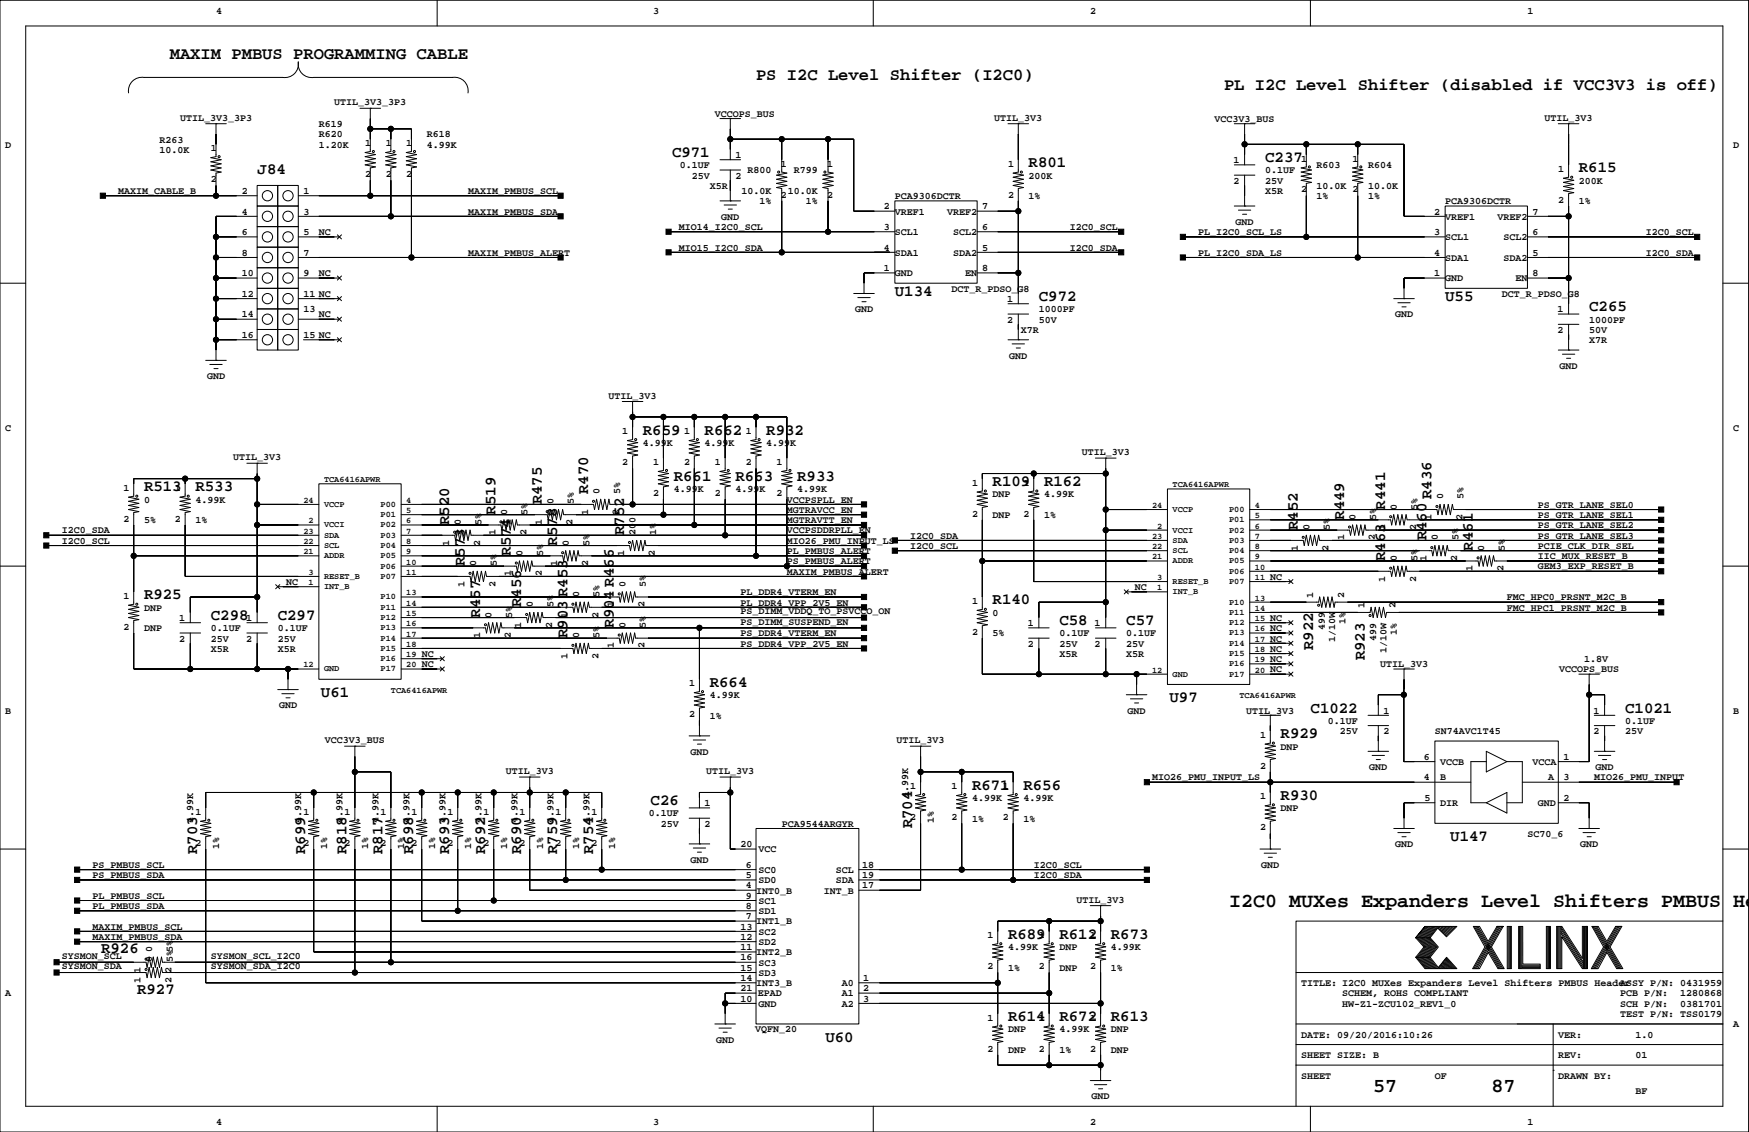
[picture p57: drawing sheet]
<svg xmlns="http://www.w3.org/2000/svg" width="432mm" height="279mm" viewBox="0 0 432 279" stroke-linecap="round" stroke-linejoin="round" font-family="sans-serif">
<defs><g id="words">
<g font-size="4.9">
<text x="303.5" y="223.9">I2C0 MUXes Expanders Level Shifters PMBUS He</text>
<text x="339" y="269.6">57</text>
<text x="368.2" y="269.6">87</text>
</g>
<g font-size="4.2">
<text x="41.9" y="14.5">MAXIM PMBUS PROGRAMMING CABLE</text>
<text x="186.6" y="19.6">PS I2C Level Shifter (I2C0)</text>
<text x="302.2" y="22.2">PL I2C Level Shifter (disabled if VCC3V3 is off)</text>
</g>
<g font-size="3.9">
<text x="165.9" y="38.7">C971</text>
<text x="253.9" y="41.3">R801</text>
<text x="312.3" y="40">C237</text>
<text x="63.6" y="43.1">J84</text>
<text x="389.8" y="42.5">R615</text>
<text x="220.9" y="73">U134</text>
<text x="256.5" y="74.3">C972</text>
<text x="356.8" y="74.3">U55</text>
<text x="392.3" y="76.8">C265</text>
<text x="158.7" y="107.3">R659</text>
<text x="174" y="107.3">R662</text>
<text x="189.2" y="107.3">R932</text>
<text x="166.3" y="118.7">R661</text>
<text x="181.6" y="118.7">R663</text>
<text x="196.8" y="118.7">R933</text>
<text x="245.1" y="120">R109</text>
<text x="257.8" y="120">R162</text>
<text x="35.6" y="121.3">R513</text>
<text x="48.2" y="121.3">R533</text>
<text x="133.8" y="124.5" transform="rotate(-90 133.8 124.5)">R475</text>
<text x="145.2" y="122" transform="rotate(-90 145.2 122)">R470</text>
<text x="342" y="125.8" transform="rotate(-90 342 125.8)">R441</text>
<text x="353.4" y="123.2" transform="rotate(-90 353.4 123.2)">R436</text>
<text x="110.9" y="129.6" transform="rotate(-90 110.9 129.6)">R520</text>
<text x="122.3" y="127" transform="rotate(-90 122.3 127)">R519</text>
<text x="320.4" y="130.8" transform="rotate(-90 320.4 130.8)">R452</text>
<text x="331.8" y="128.3" transform="rotate(-90 331.8 128.3)">R449</text>
<text x="126.2" y="137.2" transform="rotate(-90 126.2 137.2)">R574</text>
<text x="137.6" y="134.7" transform="rotate(-90 137.6 134.7)">R578</text>
<text x="154.1" y="132.1" transform="rotate(-90 154.1 132.1)">R752</text>
<text x="352.2" y="133.4" transform="rotate(-90 352.2 133.4)">R460</text>
<text x="363.6" y="135.9" transform="rotate(-90 363.6 135.9)">R461</text>
<text x="114.7" y="139.7" transform="rotate(-90 114.7 139.7)">R573</text>
<text x="342" y="138.5" transform="rotate(-90 342 138.5)">R463</text>
<text x="35.6" y="147.9">R925</text>
<text x="128.7" y="149.9" transform="rotate(-90 128.7 149.9)">R456</text>
<text x="245.1" y="149.2">R140</text>
<text x="52.1" y="153">C298</text>
<text x="68.6" y="153">C297</text>
<text x="118.5" y="152.4" transform="rotate(-90 118.5 152.4)">R457</text>
<text x="151.6" y="155" transform="rotate(-90 151.6 155)">R904 R466</text>
<text x="261.6" y="154.3">C58</text>
<text x="278.1" y="154.3">C57</text>
<text x="140.1" y="157.5" transform="rotate(-90 140.1 157.5)">R903 R453</text>
<text x="324.2" y="160.5" transform="rotate(-90 324.2 160.5)">R922</text>
<text x="336.9" y="163" transform="rotate(-90 336.9 163)">R923</text>
<text x="79.2" y="172.1">U61</text>
<text x="175.2" y="169.5">R664</text>
<text x="288.7" y="173.3">U97</text>
<text x="323.6" y="175.9">C1022</text>
<text x="401.2" y="175.9">C1021</text>
<text x="316.2" y="182.2">R929</text>
<text x="240" y="194.9">R671</text>
<text x="252.7" y="194.9">R656</text>
<text x="316.2" y="197.4">R930</text>
<text x="160.6" y="198.7">C26</text>
<text x="225.2" y="204.5" transform="rotate(-90 225.2 204.5)">R704</text>
<text x="358.1" y="207.6">U147</text>
<text x="48.7" y="210.8" transform="rotate(-90 48.7 210.8)">R703</text>
<text x="75.4" y="210.8" transform="rotate(-90 75.4 210.8)">R699</text>
<text x="85.5" y="210.8" transform="rotate(-90 85.5 210.8)">R818</text>
<text x="94.4" y="210.8" transform="rotate(-90 94.4 210.8)">R817</text>
<text x="102" y="210.8" transform="rotate(-90 102 210.8)">R698</text>
<text x="110.9" y="210.8" transform="rotate(-90 110.9 210.8)">R693</text>
<text x="119.8" y="210.8" transform="rotate(-90 119.8 210.8)">R692</text>
<text x="128.7" y="210.8" transform="rotate(-90 128.7 210.8)">R690</text>
<text x="137.6" y="210.8" transform="rotate(-90 137.6 210.8)">R759</text>
<text x="146.5" y="210.8" transform="rotate(-90 146.5 210.8)">R754</text>
<text x="248.9" y="231.7">R689</text>
<text x="261.6" y="231.7">R612</text>
<text x="274.3" y="231.7">R673</text>
<text x="25" y="235.1">R926</text>
<text x="33.9" y="245.3">R927</text>
<text x="203.8" y="257.1">U60</text>
<text x="248.9" y="252">R614</text>
<text x="261.6" y="252">R672</text>
<text x="274.3" y="252">R613</text>
</g>
<g font-size="2.5">
<text x="53.3" y="3.4">4</text>
<text x="161.3" y="3.4">3</text>
<text x="269.2" y="3.4">2</text>
<text x="377.1" y="3.4">1</text>
<text x="44.4" y="29.8">UTIL_3V3_3P3</text>
<text x="82.5" y="26">UTIL_3V3_3P3</text>
<text x="176.5" y="28.8">VCCOPS_BUS</text>
<text x="245.5" y="29.8">UTIL_3V3</text>
<text x="381.3" y="29.8">UTIL_3V3</text>
<text x="39.4" y="35.2">R263</text>
<text x="78.7" y="31.4">R619</text>
<text x="78.7" y="33.9">R620</text>
<text x="105.4" y="33.9">R618</text>
<text x="299.9" y="30.1">VCC3V3_BUS</text>
<text x="1.3" y="36.4">D</text>
<text x="39.4" y="37.7">10.0K</text>
<text x="52.1" y="37.3">1</text>
<text x="78.7" y="36.4">1.20K</text>
<text x="90.1" y="36.1">1</text>
<text x="95.2" y="36.1">1</text>
<text x="100.3" y="36.1">1</text>
<text x="105.4" y="36.4">4.99K</text>
<text x="167.8" y="41.5">0.1UF</text>
<text x="181.6" y="39">1</text>
<text x="192.8" y="41.2">1</text>
<text x="204.2" y="41.2">1</text>
<text x="248.9" y="41.2">1</text>
<text x="304.5" y="40.3">1</text>
<text x="321.2" y="39.9">1</text>
<text x="325" y="41.5">R603</text>
<text x="333.9" y="39.9">1</text>
<text x="337.7" y="41.5">R604</text>
<text x="427.9" y="36.4">D</text>
<text x="29.2" y="47.9">MAXIM_CABLE_B</text>
<text x="52.1" y="45">2</text>
<text x="59.7" y="47.9">2</text>
<text x="74.9" y="47.9">1</text>
<text x="90.1" y="43.7">2</text>
<text x="95.2" y="43.7">2</text>
<text x="100.3" y="43.7">2</text>
<text x="115.5" y="47.9">MAXIM_PMBUS_SCL</text>
<text x="170.8" y="44.1">25V</text>
<text x="175.2" y="46.6">X5R</text>
<text x="181.6" y="44.1">2</text>
<text x="183" y="47.9">10.0K</text>
<text x="184.5" y="42.8">R800</text>
<text x="194.5" y="47.9">10.0K</text>
<text x="196" y="42.8">R799</text>
<text x="253.9" y="44.1">200K</text>
<text x="304.5" y="45.3">2</text>
<text x="312.3" y="42.8">0.1UF</text>
<text x="312.3" y="45.3">25V</text>
<text x="312.3" y="47.9">X5R</text>
<text x="321.2" y="47.5">2</text>
<text x="325" y="46.6">10.0K</text>
<text x="333.9" y="47.5">2</text>
<text x="337.7" y="46.6">10.0K</text>
<text x="384.7" y="42.4">1</text>
<text x="389.8" y="45.3">200K</text>
<text x="59.7" y="53">4</text>
<text x="74.9" y="53">3</text>
<text x="115.5" y="53">MAXIM_PMBUS_SDA</text>
<text x="187.5" y="50.4">1%</text>
<text x="192.8" y="48.8">2</text>
<text x="198.9" y="50.4">1%</text>
<text x="204.2" y="48.8">2</text>
<text x="218.2" y="51.7">2</text>
<text x="220.9" y="53">VREF1</text>
<text x="220.9" y="49.1">PCA9306DCTR</text>
<text x="233.8" y="53">VREF2</text>
<text x="242.5" y="51.7">7</text>
<text x="248.9" y="48.8">2</text>
<text x="253.9" y="49.1">1%</text>
<text x="325" y="49.1">1%</text>
<text x="337.7" y="49.1">1%</text>
<text x="354" y="53">2</text>
<text x="356.8" y="50.4">PCA9306DCTR</text>
<text x="378.4" y="53">7</text>
<text x="384.7" y="50">2</text>
<text x="389.8" y="50.4">1%</text>
<text x="59.7" y="58">6</text>
<text x="74.9" y="58">5</text>
<text x="78.7" y="58">NC</text>
<text x="167.6" y="56.8">MIO14_I2C0_SCL</text>
<text x="178.1" y="54.2">GND</text>
<text x="218.2" y="56.8">3</text>
<text x="220.9" y="58">SCL1</text>
<text x="235.3" y="58">SCL2</text>
<text x="242.5" y="56.8">6</text>
<text x="264.1" y="56.8">I2C0_SCL</text>
<text x="295.8" y="58">PL_I2C0_SCL_LS</text>
<text x="305" y="55.5">GND</text>
<text x="354" y="58">3</text>
<text x="356.8" y="54.2">VREF1</text>
<text x="356.8" y="59.3">SCL1</text>
<text x="369.7" y="54.2">VREF2</text>
<text x="371.2" y="59.3">SCL2</text>
<text x="378.4" y="58">6</text>
<text x="406.3" y="58">I2C0_SCL</text>
<text x="59.7" y="63.1">8</text>
<text x="74.9" y="63.1">7</text>
<text x="115.5" y="63.1">MAXIM_PMBUS_ALERT</text>
<text x="167.6" y="61.8">MIO15_I2C0_SDA</text>
<text x="218.2" y="61.8">4</text>
<text x="220.9" y="63.1">SDA1</text>
<text x="235.3" y="63.1">SDA2</text>
<text x="242.5" y="61.8">5</text>
<text x="264.1" y="61.8">I2C0_SDA</text>
<text x="295.8" y="63.1">PL_I2C0_SDA_LS</text>
<text x="354" y="63.1">4</text>
<text x="356.8" y="64.4">SDA1</text>
<text x="371.2" y="64.4">SDA2</text>
<text x="378.4" y="63.1">5</text>
<text x="406.3" y="63.1">I2C0_SDA</text>
<text x="59.7" y="68.2">10</text>
<text x="74.9" y="68.2">9</text>
<text x="78.7" y="68.2">NC</text>
<text x="218.2" y="66.9">1</text>
<text x="220.9" y="68.2">GND</text>
<text x="234.9" y="72">DCT_R_PDSO_G8</text>
<text x="238.3" y="68.2">EN</text>
<text x="242.5" y="66.9">8</text>
<text x="354" y="68.2">1</text>
<text x="356.8" y="69.5">GND</text>
<text x="374.1" y="69.5">EN</text>
<text x="378.4" y="68.2">8</text>
<text x="59.7" y="73.3">12</text>
<text x="74.9" y="77.1">13</text>
<text x="74.9" y="73.3">11 NC</text>
<text x="211.1" y="77.1">GND</text>
<text x="248.7" y="74.5">1</text>
<text x="256.5" y="77.1">1000PF</text>
<text x="370.8" y="73.3">DCT_R_PDSO_G8</text>
<text x="384.5" y="77.1">1</text>
<text x="59.7" y="78.3">14</text>
<text x="59.7" y="83.4">16</text>
<text x="74.9" y="83.4">15 NC</text>
<text x="78.7" y="78.3">NC</text>
<text x="248.7" y="79.6">2</text>
<text x="252" y="82.2">X7R</text>
<text x="256.5" y="79.6">50V</text>
<text x="344.4" y="78.3">GND</text>
<text x="384.5" y="82.2">2</text>
<text x="392.3" y="79.6">1000PF</text>
<text x="392.3" y="82.2">50V</text>
<text x="249.2" y="88.5">GND</text>
<text x="392.3" y="84.7">X7R</text>
<text x="51.1" y="93.6">GND</text>
<text x="385" y="91">GND</text>
<text x="150.2" y="98.4">UTIL_3V3</text>
<text x="1.3" y="106.3">C</text>
<text x="153.6" y="107.2">1</text>
<text x="168.9" y="107.2">1</text>
<text x="184.1" y="107.2">1</text>
<text x="427.9" y="106.3">C</text>
<text x="57.6" y="113.6">UTIL_3V3</text>
<text x="158.7" y="110.1">4.99K</text>
<text x="174" y="110.1">4.99K</text>
<text x="189.2" y="110.1">4.99K</text>
<text x="267.1" y="112.4">UTIL_3V3</text>
<text x="153.6" y="114.8">2</text>
<text x="161.3" y="114.8">1</text>
<text x="168.9" y="114.8">2</text>
<text x="176.5" y="114.8">1</text>
<text x="184.1" y="114.8">2</text>
<text x="191.7" y="114.8">1</text>
<text x="240" y="119.9">1</text>
<text x="252.7" y="119.9">1</text>
<text x="30.5" y="121.1">1</text>
<text x="35.6" y="124.1">0</text>
<text x="43.2" y="121.1">1</text>
<text x="48.2" y="124.1">4.99K</text>
<text x="136.6" y="124.5" transform="rotate(-90 136.6 124.5)">0</text>
<text x="141.7" y="124.5" transform="rotate(-90 141.7 124.5)">5%</text>
<text x="148" y="122" transform="rotate(-90 148 122)">0</text>
<text x="153.1" y="122" transform="rotate(-90 153.1 122)">5%</text>
<text x="161.3" y="122.4">2</text>
<text x="166.3" y="121.5">4.99K</text>
<text x="176.5" y="122.4">2</text>
<text x="181.6" y="121.5">4.99K</text>
<text x="191.7" y="122.4">2</text>
<text x="194.3" y="124.1">VCCPSPLL_EN</text>
<text x="196.8" y="121.5">4.99K</text>
<text x="245.1" y="122.8">DNP</text>
<text x="257.8" y="122.8">4.99K</text>
<text x="344.8" y="125.8" transform="rotate(-90 344.8 125.8)">0</text>
<text x="349.9" y="125.8" transform="rotate(-90 349.9 125.8)">5%</text>
<text x="356.3" y="123.2" transform="rotate(-90 356.3 123.2)">0</text>
<text x="361.3" y="123.2" transform="rotate(-90 361.3 123.2)">5%</text>
<text x="379.6" y="125.3">PS_GTR_LANE_SEL0</text>
<text x="15.2" y="131.7">I2C0_SDA</text>
<text x="30.5" y="128.8">2</text>
<text x="35.6" y="129.1">5%</text>
<text x="43.2" y="128.8">2</text>
<text x="48.2" y="129.1">1%</text>
<text x="113.8" y="129.6" transform="rotate(-90 113.8 129.6)">0</text>
<text x="118.8" y="129.6" transform="rotate(-90 118.8 129.6)">5%</text>
<text x="125.2" y="127" transform="rotate(-90 125.2 127)">0</text>
<text x="130.3" y="127" transform="rotate(-90 130.3 127)">5%</text>
<text x="133.8" y="129.6" transform="rotate(-90 133.8 129.6)">1</text>
<text x="141.4" y="129.6" transform="rotate(-90 141.4 129.6)">2</text>
<text x="145.2" y="127" transform="rotate(-90 145.2 127)">1</text>
<text x="152.8" y="127" transform="rotate(-90 152.8 127)">2</text>
<text x="194.3" y="126.6">MGTRAVCC_EN</text>
<text x="194.3" y="129.1">MGTRAVTT_EN</text>
<text x="194.3" y="131.7">VCCPSDDRPLL_EN</text>
<text x="240" y="127.5">2</text>
<text x="245.1" y="127.9">DNP</text>
<text x="252.7" y="127.5">2</text>
<text x="257.8" y="127.9">1%</text>
<text x="323.3" y="130.8" transform="rotate(-90 323.3 130.8)">0</text>
<text x="328.3" y="130.8" transform="rotate(-90 328.3 130.8)">5%</text>
<text x="334.7" y="128.3" transform="rotate(-90 334.7 128.3)">0</text>
<text x="339.8" y="128.3" transform="rotate(-90 339.8 128.3)">5%</text>
<text x="342" y="130.8" transform="rotate(-90 342 130.8)">1</text>
<text x="349.6" y="130.8" transform="rotate(-90 349.6 130.8)">2</text>
<text x="353.4" y="128.3" transform="rotate(-90 353.4 128.3)">1</text>
<text x="361" y="128.3" transform="rotate(-90 361 128.3)">2</text>
<text x="379.6" y="127.9">PS_GTR_LANE_SEL1</text>
<text x="379.6" y="130.4">PS_GTR_LANE_SEL2</text>
<text x="15.2" y="134.2">I2C0_SCL</text>
<text x="110.9" y="134.7" transform="rotate(-90 110.9 134.7)">1</text>
<text x="118.5" y="134.7" transform="rotate(-90 118.5 134.7)">2</text>
<text x="122.3" y="132.1" transform="rotate(-90 122.3 132.1)">1</text>
<text x="129" y="137.2" transform="rotate(-90 129 137.2)">0</text>
<text x="129.9" y="132.1" transform="rotate(-90 129.9 132.1)">2</text>
<text x="134.1" y="137.2" transform="rotate(-90 134.1 137.2)">5%</text>
<text x="140.4" y="134.7" transform="rotate(-90 140.4 134.7)">0</text>
<text x="145.5" y="134.7" transform="rotate(-90 145.5 134.7)">5%</text>
<text x="154.1" y="137.2" transform="rotate(-90 154.1 137.2)">1</text>
<text x="156.9" y="132.1" transform="rotate(-90 156.9 132.1)">200</text>
<text x="161.7" y="137.2" transform="rotate(-90 161.7 137.2)">2</text>
<text x="162" y="132.1" transform="rotate(-90 162 132.1)">1%</text>
<text x="194.3" y="134.2">MIO26_PMU_INPUT_LS</text>
<text x="194.3" y="136.8">PL_PMBUS_ALERT</text>
<text x="224.7" y="132.9">I2C0_SDA</text>
<text x="224.7" y="135.5">I2C0_SCL</text>
<text x="320.4" y="135.9" transform="rotate(-90 320.4 135.9)">1</text>
<text x="328" y="135.9" transform="rotate(-90 328 135.9)">2</text>
<text x="331.8" y="133.4" transform="rotate(-90 331.8 133.4)">1</text>
<text x="339.4" y="133.4" transform="rotate(-90 339.4 133.4)">2</text>
<text x="355" y="133.4" transform="rotate(-90 355 133.4)">0</text>
<text x="360.1" y="133.4" transform="rotate(-90 360.1 133.4)">5%</text>
<text x="366.4" y="135.9" transform="rotate(-90 366.4 135.9)">0</text>
<text x="371.5" y="135.9" transform="rotate(-90 371.5 135.9)">5%</text>
<text x="379.6" y="132.9">PS_GTR_LANE_SEL3</text>
<text x="379.6" y="135.5">PCIE_CLK_DIR_SEL</text>
<text x="117.6" y="139.7" transform="rotate(-90 117.6 139.7)">0</text>
<text x="122.6" y="139.7" transform="rotate(-90 122.6 139.7)">5%</text>
<text x="126.1" y="142.3" transform="rotate(-90 126.1 142.3)">1</text>
<text x="133.8" y="142.3" transform="rotate(-90 133.8 142.3)">2</text>
<text x="137.6" y="139.7" transform="rotate(-90 137.6 139.7)">1</text>
<text x="145.2" y="139.7" transform="rotate(-90 145.2 139.7)">2</text>
<text x="194.3" y="141.8">MAXIM_PMBUS_ALERT</text>
<text x="194.3" y="139.3">PS_PMBUS_ALERT</text>
<text x="313.6" y="143.1">NC</text>
<text x="342" y="143.5" transform="rotate(-90 342 143.5)">1</text>
<text x="344.8" y="138.5" transform="rotate(-90 344.8 138.5)">0</text>
<text x="349.6" y="143.5" transform="rotate(-90 349.6 143.5)">2</text>
<text x="349.9" y="138.5" transform="rotate(-90 349.9 138.5)">5%</text>
<text x="352.1" y="138.5" transform="rotate(-90 352.1 138.5)">1</text>
<text x="359.8" y="138.5" transform="rotate(-90 359.8 138.5)">2</text>
<text x="363.6" y="141" transform="rotate(-90 363.6 141)">1</text>
<text x="371.2" y="141" transform="rotate(-90 371.2 141)">2</text>
<text x="379.6" y="138">IIC_MUX_RESET_B</text>
<text x="379.6" y="140.6">GEM3_EXP_RESET_B</text>
<text x="30.5" y="147.8">1</text>
<text x="70.7" y="144.4">NC</text>
<text x="114.7" y="144.8" transform="rotate(-90 114.7 144.8)">1</text>
<text x="122.3" y="144.8" transform="rotate(-90 122.3 144.8)">2</text>
<text x="131.5" y="149.9" transform="rotate(-90 131.5 149.9)">0</text>
<text x="136.6" y="149.9" transform="rotate(-90 136.6 149.9)">5%</text>
<text x="143" y="147.4" transform="rotate(-90 143 147.4)">0</text>
<text x="148" y="147.4" transform="rotate(-90 148 147.4)">5%</text>
<text x="151.5" y="149.9" transform="rotate(-90 151.5 149.9)">1</text>
<text x="154.4" y="144.8" transform="rotate(-90 154.4 144.8)">0</text>
<text x="159.1" y="149.9" transform="rotate(-90 159.1 149.9)">2</text>
<text x="159.5" y="144.8" transform="rotate(-90 159.5 144.8)">5%</text>
<text x="182.8" y="146.9">PL_DDR4_VTERM_EN</text>
<text x="182.8" y="149.4">PL_DDR4_VPP_2V5_EN</text>
<text x="240" y="149.1">1</text>
<text x="280.2" y="145.6">NC</text>
<text x="324.2" y="147.6" transform="rotate(-90 324.2 147.6)">1</text>
<text x="331.8" y="147.6" transform="rotate(-90 331.8 147.6)">2</text>
<text x="372" y="148.2">FMC_HPC0_PRSNT_M2C_B</text>
<text x="30.5" y="155.4">2</text>
<text x="35.6" y="150.7">DNP</text>
<text x="35.6" y="155.8">DNP</text>
<text x="44.2" y="153.3">1</text>
<text x="52.1" y="155.8">0.1UF</text>
<text x="60.7" y="153.3">1</text>
<text x="68.6" y="155.8">0.1UF</text>
<text x="121.4" y="152.4" transform="rotate(-90 121.4 152.4)">0</text>
<text x="126.5" y="152.4" transform="rotate(-90 126.5 152.4)">5%</text>
<text x="128.7" y="155" transform="rotate(-90 128.7 155)">1</text>
<text x="136.3" y="155" transform="rotate(-90 136.3 155)">2</text>
<text x="140.1" y="152.4" transform="rotate(-90 140.1 152.4)">1</text>
<text x="147.7" y="152.4" transform="rotate(-90 147.7 152.4)">2</text>
<text x="154.4" y="155" transform="rotate(-90 154.4 155)">0</text>
<text x="159.5" y="155" transform="rotate(-90 159.5 155)">5%</text>
<text x="182.8" y="151.6">PS_DIMM_VDDQ_TO_PSVCCO_ON</text>
<text x="182.8" y="154.2">PS_DIMM_SUSPEND_EN</text>
<text x="245.1" y="152">0</text>
<text x="253.7" y="154.5">1</text>
<text x="270.2" y="154.5">1</text>
<text x="313.6" y="155.8">NC</text>
<text x="313.6" y="153.3">NC</text>
<text x="327.1" y="155.6" transform="rotate(-90 327.1 155.6)">499</text>
<text x="332.1" y="154.1" transform="rotate(-90 332.1 154.1)">1%</text>
<text x="336.9" y="150.1" transform="rotate(-90 336.9 150.1)">1</text>
<text x="344.5" y="150.1" transform="rotate(-90 344.5 150.1)">2</text>
<text x="372" y="150.7">FMC_HPC1_PRSNT_M2C_B</text>
<text x="44.2" y="158.3">2</text>
<text x="52.1" y="158.3">25V</text>
<text x="52.1" y="160.9">X5R</text>
<text x="60.7" y="158.3">2</text>
<text x="68.6" y="158.3">25V</text>
<text x="68.6" y="160.9">X5R</text>
<text x="118.5" y="157.5" transform="rotate(-90 118.5 157.5)">1</text>
<text x="126.1" y="157.5" transform="rotate(-90 126.1 157.5)">2</text>
<text x="143" y="157.5" transform="rotate(-90 143 157.5)">0</text>
<text x="148" y="157.5" transform="rotate(-90 148 157.5)">5%</text>
<text x="151.5" y="160" transform="rotate(-90 151.5 160)">1</text>
<text x="159.1" y="160" transform="rotate(-90 159.1 160)">2</text>
<text x="182.8" y="157.1">PS_DDR4_VTERM_EN</text>
<text x="182.8" y="159.6">PS_DDR4_VPP_2V5_EN</text>
<text x="240" y="156.7">2</text>
<text x="245.1" y="157.1">5%</text>
<text x="253.7" y="159.6">2</text>
<text x="261.6" y="157.1">0.1UF</text>
<text x="261.6" y="159.6">25V</text>
<text x="270.2" y="159.6">2</text>
<text x="278.1" y="159.6">25V</text>
<text x="278.1" y="157.1">0.1UF</text>
<text x="313.6" y="160.9">NC</text>
<text x="313.6" y="158.3">NC</text>
<text x="329.6" y="158.6" transform="rotate(-90 329.6 158.6)">1/10W</text>
<text x="339.8" y="158.1" transform="rotate(-90 339.8 158.1)">499</text>
<text x="342.3" y="161.1" transform="rotate(-90 342.3 161.1)">1/10W</text>
<text x="344.8" y="156.7" transform="rotate(-90 344.8 156.7)">1%</text>
<text x="104.1" y="164.7">NC</text>
<text x="104.1" y="162.1">NC</text>
<text x="140.1" y="162.6" transform="rotate(-90 140.1 162.6)">1</text>
<text x="147.7" y="162.6" transform="rotate(-90 147.7 162.6)">2</text>
<text x="261.6" y="162.1">X5R</text>
<text x="278.1" y="162.1">X5R</text>
<text x="313.6" y="166">NC</text>
<text x="313.6" y="163.4">NC</text>
<text x="340.7" y="164.7">UTIL_3V3</text>
<text x="384.9" y="166">VCCOPS_BUS</text>
<text x="391.1" y="163.4">1.8V</text>
<text x="170.1" y="169.4">1</text>
<text x="175.2" y="172.3">4.99K</text>
<text x="1.3" y="176.1">B</text>
<text x="68.9" y="174.8">GND</text>
<text x="170.1" y="177">2</text>
<text x="175.2" y="177.4">1%</text>
<text x="278.4" y="176.1">GND</text>
<text x="307.7" y="176.1">UTIL_3V3</text>
<text x="327.8" y="178.7">0.1UF</text>
<text x="341.6" y="176.1">1</text>
<text x="393.4" y="176.1">1</text>
<text x="401.2" y="178.7">0.1UF</text>
<text x="427.9" y="176.1">B</text>
<text x="80.2" y="183.5">VCC3V3_BUS</text>
<text x="221.4" y="183.5">UTIL_3V3</text>
<text x="311.1" y="182.1">1</text>
<text x="316.2" y="185">DNP</text>
<text x="330.8" y="181.2">25V</text>
<text x="341.6" y="181.2">2</text>
<text x="354.2" y="181.2">SN74AVC1T45</text>
<text x="393.4" y="181.2">2</text>
<text x="401.2" y="181.2">25V</text>
<text x="124.9" y="191.1">UTIL_3V3</text>
<text x="170.5" y="186.3">GND</text>
<text x="174.4" y="191.1">UTIL_3V3</text>
<text x="311.1" y="189.7">2</text>
<text x="338.1" y="190.1">GND</text>
<text x="351.5" y="187.5">6</text>
<text x="355.5" y="188.8">VCCB</text>
<text x="378.4" y="188.8">VCCA</text>
<text x="386" y="187.5">1</text>
<text x="393.9" y="190.1">GND</text>
<text x="224.2" y="196.9" transform="rotate(-90 224.2 196.9)">4.99K</text>
<text x="224.7" y="194.8">1</text>
<text x="234.9" y="194.8">1</text>
<text x="240" y="197.7">4.99K</text>
<text x="247.6" y="194.8">1</text>
<text x="252.7" y="197.7">4.99K</text>
<text x="284.4" y="192.6">MIO26_PMU_INPUT_LS</text>
<text x="311.1" y="197.3">1</text>
<text x="351.5" y="192.6">4</text>
<text x="351.7" y="197.7">5</text>
<text x="355.5" y="192.6">B</text>
<text x="382.2" y="192.6">A</text>
<text x="386" y="197.7">2</text>
<text x="386" y="192.6">3</text>
<text x="393.6" y="192.6">MIO26_PMU_INPUT</text>
<text x="47.7" y="203.2" transform="rotate(-90 47.7 203.2)">4.99K</text>
<text x="48.2" y="201.1">1</text>
<text x="74.4" y="203.2" transform="rotate(-90 74.4 203.2)">4.99K</text>
<text x="74.9" y="201.1">1</text>
<text x="84.6" y="203.2" transform="rotate(-90 84.6 203.2)">4.99K</text>
<text x="85.1" y="201.1">1</text>
<text x="93.4" y="203.2" transform="rotate(-90 93.4 203.2)">4.99K</text>
<text x="94" y="201.1">1</text>
<text x="101.1" y="203.2" transform="rotate(-90 101.1 203.2)">4.99K</text>
<text x="101.6" y="201.1">1</text>
<text x="109.9" y="203.2" transform="rotate(-90 109.9 203.2)">4.99K</text>
<text x="110.5" y="201.1">1</text>
<text x="118.8" y="203.2" transform="rotate(-90 118.8 203.2)">4.99K</text>
<text x="119.4" y="201.1">1</text>
<text x="127.7" y="203.2" transform="rotate(-90 127.7 203.2)">4.99K</text>
<text x="128.2" y="201.1">1</text>
<text x="136.6" y="203.2" transform="rotate(-90 136.6 203.2)">4.99K</text>
<text x="137.1" y="201.1">1</text>
<text x="145.5" y="203.2" transform="rotate(-90 145.5 203.2)">4.99K</text>
<text x="146" y="201.1">1</text>
<text x="160.2" y="201.5">0.1UF</text>
<text x="174" y="199">1</text>
<text x="224.7" y="202.4">2</text>
<text x="230.6" y="203.2" transform="rotate(-90 230.6 203.2)">1%</text>
<text x="234.9" y="202.4">2</text>
<text x="240" y="202.8">1%</text>
<text x="247.6" y="202.4">2</text>
<text x="252.7" y="202.8">1%</text>
<text x="316.2" y="200.2">DNP</text>
<text x="355.5" y="199">DIR</text>
<text x="379.6" y="199">GND</text>
<text x="48.2" y="208.8">2</text>
<text x="54.1" y="209.6" transform="rotate(-90 54.1 209.6)">1%</text>
<text x="74.9" y="208.8">2</text>
<text x="80.7" y="209.6" transform="rotate(-90 80.7 209.6)">1%</text>
<text x="85.1" y="208.8">2</text>
<text x="90.9" y="209.6" transform="rotate(-90 90.9 209.6)">1%</text>
<text x="94" y="208.8">2</text>
<text x="99.8" y="209.6" transform="rotate(-90 99.8 209.6)">1%</text>
<text x="101.6" y="208.8">2</text>
<text x="107.4" y="209.6" transform="rotate(-90 107.4 209.6)">1%</text>
<text x="110.5" y="208.8">2</text>
<text x="116.3" y="209.6" transform="rotate(-90 116.3 209.6)">1%</text>
<text x="119.4" y="208.8">2</text>
<text x="125.2" y="209.6" transform="rotate(-90 125.2 209.6)">1%</text>
<text x="128.2" y="208.8">2</text>
<text x="134.1" y="209.6" transform="rotate(-90 134.1 209.6)">1%</text>
<text x="137.1" y="208.8">2</text>
<text x="143" y="209.6" transform="rotate(-90 143 209.6)">1%</text>
<text x="146" y="208.8">2</text>
<text x="151.8" y="209.6" transform="rotate(-90 151.8 209.6)">1%</text>
<text x="163.2" y="204">25V</text>
<text x="174" y="204">2</text>
<text x="182.8" y="209.1">20</text>
<text x="193" y="204">PCA9544ARGYR</text>
<text x="311.1" y="204.9">2</text>
<text x="344.4" y="209.1">GND</text>
<text x="377.1" y="206.6">SC70_6</text>
<text x="390.1" y="209.1">GND</text>
<text x="22.9" y="214.2">PS_PMBUS_SCL</text>
<text x="170.5" y="212.9">GND</text>
<text x="184.1" y="214.2">6</text>
<text x="187.3" y="215.5">SC0</text>
<text x="187.3" y="210.4">VCC</text>
<text x="206.3" y="215.5">SCL</text>
<text x="212.9" y="214.2">18</text>
<text x="255.2" y="214.2">I2C0_SCL</text>
<text x="311.4" y="214.2">GND</text>
<text x="22.9" y="221.8">PL_PMBUS_SCL</text>
<text x="22.9" y="216.7">PS_PMBUS_SDA</text>
<text x="184.1" y="216.7">5</text>
<text x="184.1" y="221.8">9</text>
<text x="184.1" y="219.3">4</text>
<text x="186.6" y="220.6">INT0_B</text>
<text x="187.3" y="218">SD0</text>
<text x="203.4" y="220.6">INT_B</text>
<text x="206.3" y="218">SDA</text>
<text x="212.9" y="216.7">19</text>
<text x="212.9" y="219.3">17</text>
<text x="255.2" y="216.7">I2C0_SDA</text>
<text x="22.9" y="224.4">PL_PMBUS_SDA</text>
<text x="184.1" y="224.4">8</text>
<text x="184.1" y="226.9">7</text>
<text x="187.3" y="223.1">SC1</text>
<text x="187.3" y="225.6">SD1</text>
<text x="265.8" y="222.8">UTIL_3V3</text>
<text x="22.9" y="229.4">MAXIM_PMBUS_SCL</text>
<text x="22.9" y="232">MAXIM_PMBUS_SDA</text>
<text x="182.8" y="232">12</text>
<text x="182.8" y="229.4">13</text>
<text x="186.6" y="228.2">INT1_B</text>
<text x="187.3" y="230.7">SC2</text>
<text x="187.3" y="233.3">SD2</text>
<text x="243.8" y="231.6">1</text>
<text x="256.5" y="231.6">1</text>
<text x="269.2" y="231.6">1</text>
<text x="15.2" y="239.2">SYSMON_SDA</text>
<text x="15.2" y="236.7">SYSMON_SCL</text>
<text x="37.6" y="237.5" transform="rotate(-90 37.6 237.5)">0</text>
<text x="37.6" y="235" transform="rotate(-90 37.6 235)">0</text>
<text x="42.7" y="237.5" transform="rotate(-90 42.7 237.5)">5%5%</text>
<text x="52.1" y="239.2">SYSMON_SDA_I2C0</text>
<text x="52.1" y="236.7">SYSMON_SCL_I2C0</text>
<text x="182.8" y="239.6">15</text>
<text x="182.8" y="234.5">11</text>
<text x="182.8" y="237.1">16</text>
<text x="186.6" y="235.8">INT2_B</text>
<text x="187.3" y="238.3">SC3</text>
<text x="243.8" y="239.2">2</text>
<text x="248.9" y="239.6">1%</text>
<text x="248.9" y="234.5">4.99K</text>
<text x="256.5" y="239.2">2</text>
<text x="261.6" y="239.6">DNP</text>
<text x="261.6" y="234.5">DNP</text>
<text x="269.2" y="239.2">2</text>
<text x="274.3" y="234.5">4.99K</text>
<text x="274.3" y="239.6">1%</text>
<text x="1.3" y="245.9">A</text>
<text x="34.7" y="242.6" transform="rotate(-90 34.7 242.6)">1</text>
<text x="34.7" y="240" transform="rotate(-90 34.7 240)">1</text>
<text x="42.3" y="242.6" transform="rotate(-90 42.3 242.6)">2</text>
<text x="42.3" y="240" transform="rotate(-90 42.3 240)">2</text>
<text x="182.8" y="244.7">21</text>
<text x="182.8" y="242.1">14</text>
<text x="186.6" y="243.4">INT3_B</text>
<text x="187.1" y="245.9">EPAD</text>
<text x="187.3" y="240.9">SD3</text>
<text x="207.8" y="243.4">A0</text>
<text x="207.8" y="245.9">A1</text>
<text x="213.1" y="244.7">2</text>
<text x="213.1" y="242.1">1</text>
<text x="321.2" y="243.4">TITLE: I2C0 MUXes Expanders Level Shifters PMBUS Header</text>
<text x="331.4" y="245.9">SCHEM, ROHS COMPLIANT</text>
<text x="400" y="245.9">PCB P/N:</text>
<text x="400" y="243.4">ASSY P/N: 0431959</text>
<text x="414.8" y="245.9">1280868</text>
<text x="182.8" y="247.2">10</text>
<text x="187.3" y="248.5">GND</text>
<text x="207.8" y="248.5">A2</text>
<text x="213.1" y="247.2">3</text>
<text x="243.8" y="251.9">1</text>
<text x="256.5" y="251.9">1</text>
<text x="269.2" y="251.9">1</text>
<text x="331.4" y="248.5">HW-Z1-ZCU102_REV1_0</text>
<text x="400" y="251">TEST P/N: TSS0179</text>
<text x="400" y="248.5">SCH P/N:</text>
<text x="414.8" y="248.5">0381701</text>
<text x="176.8" y="257.4">GND</text>
<text x="186.4" y="254.8">VQFN_20</text>
<text x="248.9" y="254.8">DNP</text>
<text x="261.6" y="254.8">4.99K</text>
<text x="274.3" y="254.8">DNP</text>
<text x="321.2" y="256.1">DATE: 09/20/2016:10:26</text>
<text x="384.7" y="256.1">VER:</text>
<text x="403.8" y="256.1">1.0</text>
<text x="427.9" y="253.6">A</text>
<text x="243.8" y="259.5">2</text>
<text x="248.9" y="259.9">DNP</text>
<text x="256.5" y="259.5">2</text>
<text x="261.6" y="259.9">1%</text>
<text x="269.2" y="259.5">2</text>
<text x="274.3" y="259.9">DNP</text>
<text x="321.2" y="261.2">SHEET SIZE: B</text>
<text x="384.7" y="261.2">REV:</text>
<text x="403.8" y="261.2">01</text>
<text x="321.2" y="266.3">SHEET</text>
<text x="354.2" y="266.3">OF</text>
<text x="384.7" y="266.3">DRAWN BY:</text>
<text x="269.5" y="271.3">GND</text>
<text x="403.8" y="270.1">BF</text>
<text x="53.3" y="277.7">4</text>
<text x="161.3" y="277.7">3</text>
<text x="269.2" y="277.7">2</text>
<text x="377.1" y="277.7">1</text>
</g>
<g font-size="2.1">
<text x="80" y="119">TCA6416APWR</text>
<text x="74.9" y="124.1">24</text>
<text x="80" y="125.1">VCCP</text>
<text x="94" y="125.1">P00</text>
<text x="100.3" y="124.1">4</text>
<text x="284.4" y="125.4">24</text>
<text x="289.5" y="120.3">TCA6416APWR</text>
<text x="309.8" y="125.4">4</text>
<text x="74.9" y="131.7">23</text>
<text x="76.2" y="129.2">2</text>
<text x="80" y="130.2">VCCI</text>
<text x="94" y="127.6">P01</text>
<text x="94" y="130.2">P02</text>
<text x="100.3" y="126.7">5</text>
<text x="100.3" y="129.2">6</text>
<text x="100.3" y="131.7">7</text>
<text x="285.7" y="130.5">2</text>
<text x="289.5" y="126.4">VCCP</text>
<text x="289.5" y="131.4">VCCI</text>
<text x="303.5" y="126.4">P00</text>
<text x="303.5" y="128.9">P01</text>
<text x="303.5" y="131.4">P02</text>
<text x="309.8" y="130.5">6</text>
<text x="309.8" y="127.9">5</text>
<text x="74.9" y="134.3">22</text>
<text x="74.9" y="136.8">21</text>
<text x="80" y="132.7">SDA</text>
<text x="80" y="135.2">SCL</text>
<text x="80" y="137.8">ADDR</text>
<text x="94" y="132.7">P03</text>
<text x="94" y="135.2">P04</text>
<text x="94" y="137.8">P05</text>
<text x="100.3" y="134.3">8</text>
<text x="100.3" y="136.8">9</text>
<text x="284.4" y="135.5">22</text>
<text x="284.4" y="133">23</text>
<text x="289.5" y="134">SDA</text>
<text x="289.5" y="136.5">SCL</text>
<text x="303.5" y="134">P03</text>
<text x="303.5" y="136.5">P04</text>
<text x="309.8" y="135.5">8</text>
<text x="309.8" y="133">7</text>
<text x="76.2" y="141.9">3</text>
<text x="80" y="142.9">RESET_B</text>
<text x="94" y="140.3">P06</text>
<text x="94" y="142.9">P07</text>
<text x="100.3" y="139.4">10</text>
<text x="100.3" y="141.9">11</text>
<text x="284.4" y="138.1">21</text>
<text x="285.7" y="143.2">3</text>
<text x="289.5" y="139.1">ADDR</text>
<text x="303.5" y="139.1">P05</text>
<text x="303.5" y="141.6">P06</text>
<text x="309.8" y="143.2">11</text>
<text x="309.8" y="140.6">10</text>
<text x="309.8" y="138.1">9</text>
<text x="76.2" y="144.4">1</text>
<text x="80" y="145.4">INT_B</text>
<text x="94" y="147.9">P10</text>
<text x="100.3" y="147">13</text>
<text x="100.3" y="149.5">14</text>
<text x="285.7" y="145.7">1</text>
<text x="289.5" y="144.1">RESET_B</text>
<text x="289.5" y="146.7">INT_B</text>
<text x="303.5" y="149.2">P10</text>
<text x="303.5" y="144.1">P07</text>
<text x="309.8" y="148.2">13</text>
<text x="94" y="150.5">P11</text>
<text x="94" y="153">P12</text>
<text x="94" y="155.6">P13</text>
<text x="100.3" y="152.1">15</text>
<text x="100.3" y="154.6">16</text>
<text x="303.5" y="151.8">P11</text>
<text x="303.5" y="154.3">P12</text>
<text x="309.8" y="155.9">16</text>
<text x="309.8" y="153.3">15</text>
<text x="309.8" y="150.8">14</text>
<text x="94" y="158.1">P14</text>
<text x="94" y="160.6">P15</text>
<text x="100.3" y="157.1">17</text>
<text x="100.3" y="159.7">18</text>
<text x="303.5" y="156.8">P13</text>
<text x="303.5" y="159.4">P14</text>
<text x="303.5" y="161.9">P15</text>
<text x="309.8" y="160.9">18</text>
<text x="309.8" y="158.4">17</text>
<text x="74.9" y="164.7">12</text>
<text x="80" y="165.7">GND</text>
<text x="94" y="165.7">P17</text>
<text x="94" y="163.2">P16</text>
<text x="100.3" y="164.7">20</text>
<text x="100.3" y="162.2">19</text>
<text x="284.4" y="166">12</text>
<text x="289.5" y="167">GND</text>
<text x="303.5" y="167">P17</text>
<text x="303.5" y="164.5">P16</text>
<text x="309.8" y="163.5">19</text>
<text x="309.8" y="166">20</text>
<text x="96.5" y="171.1">TCA6416APWR</text>
<text x="306" y="172.4">TCA6416APWR</text>
</g>
</g></defs>
<g fill="none" stroke="#000" stroke-width=".25">
<path d="M0 .1h431.7v279.3h-431.7zM6.3 6.4h419.1v266.7h-419.1zM107.9 .1v6.3M215.6 .1v6.3M323.5 .1v6.3M31.7 22.9a3.3 3.3 0 0 1 3.9-3.8h34.2a3.3 3.3 0 0 0 3.8-3.8 3.3 3.3 0 0 0 3.9 3.8h34.2a3.3 3.3 0 0 1 3.8 3.8M50.8 30.5h5.1M53.3 30.5h.1M53.3 30.5v8.2l-1.2 .2 2.5 .5-2.5 .5 2.5 .5-2.5 .5 2.5 .6-2.5 .5 2.5 .5-1.3 .2v5.6M88.9 26.7h5.1M91.4 26.7h.1M91.4 26.7v10.7l-1.3 .2 2.6 .6-2.6 .5 2.6 .5-2.6 .5 2.6 .5-2.6 .5 2.6 .5-1.3 .3v6.8"/>
<path d="M91.4 31.8h10.2v5.6l-1.3 .2 2.5 .6-2.5 .5 2.5 .5-2.5 .5 2.5 .5-2.5 .5 2.5 .5-1.2 .3v22M96.5 31.8v5.6l-1.3 .2 2.6 .6-2.6 .5 2.6 .5-2.6 .5 2.6 .5-2.6 .5 2.6 .5-1.3 .3v11.9M177.8 39.4h5M177.8 29.3h5M180.3 29.3h.1M180.3 29.3v10.1M180.3 34.3h30.5v17.8h10.1M193 34.3v8.2l1.3 .2-2.6 .5 2.6 .5-2.6 .5 2.6 .6-2.6 .5 2.6 .5-2.6 .5 1.3 .2v15.8M204.4 34.3v8.2l1.3 .2-2.5 .5 2.5 .5-2.5 .5 2.5 .6-2.5 .5 2.5 .5-2.5 .5 1.2 .2v10.7M248.9 30.5h5M251.4 30.5h.1M251.4 30.5v12l-1.3 .2 2.6 .5-2.6 .5 2.6 .5-2.6 .6 2.6 .5-2.6 .5 2.6 .5-1.3 .2v28.5"/>
<path d="M304.7 30.5h5.1M307.3 30.5h.1M307.3 35.6h39.3v17.8h10.2M307.3 30.5v10.2M322.5 35.6v5.6l-1.3 .3 2.6 .5-2.6 .5 2.6 .5-2.6 .5 2.6 .5-2.6 .5 2.6 .5-1.3 .3v13.2M335.2 35.6v5.6l-1.3 .3 2.6 .5-2.6 .5 2.6 .5-2.6 .5 2.6 .5-2.6 .5 2.6 .5-1.3 .3v18.2M384.7 30.5h5.1M387.3 30.5h.1M387.3 30.5v13.2l-1.3 .3 2.5 .5-2.5 .5 2.5 .5-2.5 .5 2.5 .5-2.5 .5 2.5 .6-1.2 .2v29.7M25.4 48.3h38.1M53.3 58.5h10.2M63.5 45.8h5.1v5.1h-5.1z"/>
<path d="M63.5 50.9h5.1v5h-5.1zM63.5 55.9h5.1v5.1h-5.1zM63.5 53.4h-10.2v35.5M68.6 55.9h5v5.1h-5zM68.6 50.9h5v5h-5zM68.6 45.8h5v5.1h-5zM73.6 58.5h10.2M73.6 53.4h64.8M73.6 48.3h64.8M83.3 58l1 1M84.3 58l-1 1M165.1 57.2h55.8"/>
<path d="M177.8 49.6h5M177.8 42h5M178.8 50.6h3M179.8 51.6h1M180.3 49.6h.1M180.3 42v7.6M220.9 49.6h20.3v20.3h-20.3zM241.2 57.2h35.6M241.2 52.1h10.2M292 58.5h64.8M304.7 50.9h5.1M304.7 43.2h5.1"/>
<path d="M304.7 40.7h5.1M305.7 51.9h3.1M306.8 52.9h1M307.3 50.9h.1M307.3 43.2v7.7M356.8 50.9h20.3v20.3h-20.3zM377.1 58.5h41.9M377.1 53.4h10.2M0 69.9h6.3M53.3 73.7h10.2M53.3 68.6h10.2M53.3 63.5h10.2"/>
<path d="M53.3 78.8h10.2M63.5 61h5.1v5.1h-5.1zM63.5 66.1h5.1v5.1h-5.1zM63.5 71.2h5.1v5h-5.1zM63.5 76.2h5.1v5.1h-5.1zM63.5 73.7h.1M68.6 76.2h5v5.1h-5zM68.6 71.2h5v5h-5zM68.6 66.1h5v5.1h-5zM68.6 61h5v5.1h-5zM73.6 73.7h10.2M73.6 68.6h10.2"/>
<path d="M73.6 63.5h64.8M73.6 78.8h10.2M83.3 78.3l1 1M83.3 73.2l1 1M83.3 68.1l1 1M84.3 78.3l-1 1M84.3 73.2l-1 1M84.3 68.1l-1 1M165.1 62.3h55.8M210.8 72.4h5.1M211.8 73.5h3M212.8 74.5h1"/>
<path d="M213.3 72.4h.1M220.9 67.4h-7.6v5M241.2 62.3h35.6M241.2 67.4h10.2M248.9 77.5h5M248.9 75h5M251.4 77.5v6.4M292 63.5h64.8M344.1 73.7h5.1M345.1 74.7h3.1M346.1 75.7h1M346.6 73.7h.1"/>
<path d="M356.8 68.6h-10.2v5.1M377.1 68.6h10.2M377.1 63.5h41.9M384.7 77.5h5.1M425.4 69.9h6.3M50.8 88.9h5.1M51.8 90h3.1M52.8 91h1M53.3 88.9h.1M53.3 83.9h10.2M63.5 81.3h5.1v5.1h-5.1zM68.6 81.3h5v5.1h-5z"/>
<path d="M74.9 83.9h8.9M83.3 83.4l1 1M84.3 83.4l-1 1M153.6 99.1h5.1M156.2 99.1h.1M156.2 99.1v9.4l-1.3 .3 2.5 .5-2.5 .5 2.5 .5-2.5 .5 2.5 .5-2.5 .5 2.5 .5-1.2 .3v11.9M248.9 83.9h5M249.9 84.9h3M250.9 85.9h1M251.4 83.9h.1M384.7 86.4h5.1M384.7 80.1h5.1"/>
<path d="M385.7 87.4h3.1M386.8 88.4h1M387.3 86.4h.1M387.3 80.1v6.3M45.7 118.1v4.4l-1.3 .2 2.6 .5-2.6 .5 2.6 .5-2.6 .5 2.6 .6-2.6 .5 2.6 .5-1.3 .2v15.8h33M60.9 114.3h5.1M63.5 114.3h.1M63.5 118.1h-30.5v4.4l-1.3 .2 2.6 .5-2.6 .5 2.6 .5-2.6 .5 2.6 .6-2.6 .5 2.6 .5-1.3 .2v22.6l-1.3 .3 2.6 .5-2.6 .5 2.6 .5-2.6 .5 2.6 .5-2.6 .5 2.6 .5-1.3 .3v11.9h45.7M63.5 114.3v39.4M78.7 119.4h20.3v48.3h-20.3zM156.2 102.9h38.1v13.2l-1.3 .3 2.5 .5-2.5 .5 2.5 .5-2.5 .5 2.5 .5-2.5 .5 2.5 .5-1.2 .3v19.5M163.8 102.9v13.2l-1.3 .3 2.6 .5-2.6 .5 2.6 .5-2.6 .5 2.6 .5-2.6 .5 2.6 .5-1.3 .3v6.8"/>
<path d="M171.4 102.9v5.6l-1.3 .3 2.6 .5-2.6 .5 2.6 .5-2.6 .5 2.6 .5-2.6 .5 2.6 .5-1.3 .3v17M179 102.9v13.2l-1.2 .3 2.5 .5-2.5 .5 2.5 .5-2.5 .5 2.5 .5-2.5 .5 2.5 .5-1.3 .3v11.9M186.6 102.9v5.6l-1.2 .3 2.5 .5-2.5 .5 2.5 .5-2.5 .5 2.5 .5-2.5 .5 2.5 .5-1.3 .3v24.6M255.2 116.9v4.3l-1.3 .2 2.6 .6-2.6 .5 2.6 .5-2.6 .5 2.6 .5-2.6 .5 2.6 .5-1.3 .3v18.2h33M270.4 113.1h5.1M273 113.1h.1M273 116.9h-30.5v4.3l-1.3 .2 2.6 .6-2.6 .5 2.6 .5-2.6 .5 2.6 .5-2.6 .5 2.6 .5-1.3 .3v25.1l-1.3 .3 2.6 .5-2.6 .5 2.6 .5-2.6 .5 2.6 .5-2.6 .5 2.6 .5-1.3 .3v11.9h45.7M273 113.1v41.9M0 139.7h6.3M11.4 132.1h67.3M11.4 134.7h67.3M33 137.2h45.7"/>
<path d="M63.5 124.5h15.2M63.5 129.6h15.2M99 139.7h28.5l.2 1.3 .5-2.5 .5 2.5 .6-2.5 .5 2.5 .5-2.5 .5 2.5 .5-2.5 .2 1.2h81.8M99 124.5h47.5l.3 1.3 .5-2.6 .5 2.6 .5-2.6 .5 2.6 .5-2.6 .5 2.6 .5-2.6 .3 1.3h62.7M99 127h36.1l.3 1.3 .5-2.5 .5 2.5 .5-2.5 .5 2.5 .5-2.5 .5 2.5 .5-2.5 .3 1.2h74.1M99 129.6h24.7l.2 1.2 .5-2.5 .5 2.5 .5-2.5 .6 2.5 .5-2.5 .5 2.5 .5-2.5 .2 1.3h85.6M99 132.1h13.2l.3 1.3 .5-2.6 .5 2.6 .5-2.6 .5 2.6 .5-2.6 .5 2.6 .6-2.6 .2 1.3h97M99 134.7h56.4l.3 1.2 .5-2.5 .5 2.5 .5-2.5 .5 2.5 .5-2.5 .5 2.5 .5-2.5 .3 1.3h53.8M99 137.2h39.9l.3 1.3 .5-2.6 .5 2.6 .5-2.6 .5 2.6 .5-2.6 .5 2.6 .5-2.6 .3 1.3h70.3M220.9 133.4h67.3M220.9 135.9h67.3M242.5 138.5h45.7"/>
<path d="M273 125.8h15.2M273 130.8h15.2M288.2 120.7h20.3v48.2h-20.3zM308.5 125.8h46.3l.2 1.2 .5-2.5 .5 2.5 .5-2.5 .5 2.5 .6-2.5 .5 2.5 .5-2.5 .2 1.3h51.3M308.5 128.3h34.8l.3 1.3 .5-2.6 .5 2.6 .5-2.6 .5 2.6 .5-2.6 .5 2.6 .5-2.6 .3 1.3h62.7M308.5 130.8h24.7l.2 1.3 .5-2.5 .5 2.5 .5-2.5 .6 2.5 .5-2.5 .5 2.5 .5-2.5 .2 1.2h72.9M308.5 133.4h13.2l.3 1.3 .5-2.6 .5 2.6 .5-2.6 .5 2.6 .5-2.6 .5 2.6 .6-2.6 .2 1.3h84.3M308.5 135.9h45l.2 1.3 .5-2.5 .6 2.5 .5-2.5 .5 2.5 .5-2.5 .5 2.5 .5-2.5 .3 1.2h52.5M308.5 138.5h56.4l.3 1.2 .5-2.5 .5 2.5 .5-2.5 .5 2.5 .5-2.5 .5 2.5 .5-2.5 .3 1.3h41.1M425.4 139.7h6.3M44.4 156.2h5.1M44.4 153.7h5.1"/>
<path d="M47 156.2v8.9M60.9 156.2h5.1M60.9 153.7h5.1M63.5 147.3h-16.5v6.4M63.5 156.2v8.9M68.1 144.3l1 1M68.6 144.8h10.1M69.1 144.3l-1 1M99 147.3h53.9l.2 1.3 .5-2.5 .5 2.5 .6-2.5 .5 2.5 .5-2.5 .5 2.5 .5-2.5 .2 1.2h56.4M99 142.3h17.1l.2 1.2 .5-2.5 .5 2.5 .5-2.5 .5 2.5 .5-2.5 .6 2.5 .5-2.5 .2 1.3h93.2M99 149.9h42.4l.3 1.3 .5-2.6 .5 2.6 .5-2.6 .5 2.6 .5-2.6 .5 2.6 .6-2.6 .2 1.3h67.8M99 152.4h31l.3 1.3 .5-2.5 .5 2.5 .5-2.5 .5 2.5 .5-2.5 .5 2.5 .5-2.5 .3 1.2h79.2"/>
<path d="M99 155h20.9l.2 1.2 .5-2.5 .5 2.5 .5-2.5 .5 2.5 .6-2.5 .5 2.5 .5-2.5 .2 1.3h89.4M99 157.5h53.9l.2 1.3 .5-2.6 .5 2.6 .6-2.6 .5 2.6 .5-2.6 .5 2.6 .5-2.6 .2 1.3h56.4M172.7 155v15.7l-1.3 .3 2.6 .5-2.6 .5 2.6 .5-2.6 .5 2.6 .5-2.6 .5 2.6 .5-1.3 .3v6.8M253.9 155h5.1M253.9 157.5h5.1M256.5 157.5v8.9M270.4 155h5.1M270.4 157.5h5.1M273 148.6h-16.5v6.4M273 157.5v8.9M277.6 145.6l1 1M278.1 146.1h10.1"/>
<path d="M278.6 145.6l-1 1M308.5 156.2h10.2M308.5 153.7h10.2M308.5 148.6h17.1l.2-1.3 .5 2.6 .5-2.6 .5 2.6 .5-2.6 .5 2.6 .6-2.6 .5 2.6 .2-1.3h80.5M308.5 141h34.8l.3 1.3 .5-2.6 .5 2.6 .5-2.6 .5 2.6 .5-2.6 .5 2.6 .5-2.6 .3 1.3h62.7M308.5 143.5h10.2M308.5 151.2h29.8l.2-1.3 .5 2.5 .5-2.5 .5 2.5 .5-2.5 .5 2.5 .6-2.5 .5 2.5 .2-1.2h67.8M308.5 158.8h10.2M318.2 158.3l1 1M318.2 155.7l1 1M318.2 153.2l1 1M318.2 143l1 1"/>
<path d="M319.2 158.3l-1 1M319.2 155.7l-1 1M319.2 153.2l-1 1M319.2 143l-1 1M68.6 170.2h5M69.6 171.2h3M70.6 172.2h1M71.1 170.2h.1M71.1 165.1v5.1M99 165.1h10.2M99 160h42.4l.3 1.3 .5-2.5 .5 2.5 .5-2.5 .5 2.5 .5-2.5 .5 2.5 .6-2.5 .2 1.2h67.8M99 162.6h10.2"/>
<path d="M108.7 164.6l1 1M108.7 162.1l1 1M109.7 164.6l-1 1M109.7 162.1l-1 1M278.1 171.5h5M279.1 172.5h3M280.1 173.5h1M280.6 171.5h.1M280.6 166.4v5.1M308.5 166.4h10.2M308.5 161.3h10.2M308.5 163.9h10.2"/>
<path d="M311.1 176.6h5.1M313.6 176.6h.1M313.6 176.6v6.8l-1.3 .3 2.6 .5-2.6 .5 2.6 .5-2.6 .5 2.6 .5-2.6 .5 2.6 .5-1.3 .3v11.1l-1.3 .3 2.6 .5-2.6 .5 2.6 .5-2.6 .5 2.6 .5-2.6 .5 2.6 .6-1.3 .2v6.9M318.2 165.9l1 1M318.2 163.3l1 1.1M318.2 160.8l1 1M319.2 165.9l-1 1M319.2 163.3l-1 1.1M319.2 160.8l-1 1M337.7 179.1h5.1M337.7 176.6h5.1M340.3 179.1v6.3"/>
<path d="M344.1 165.1h5.1M346.6 171.5h-6.3v5.1M346.6 165.1h.1M346.6 165.1v22.9h7.6M389.8 166.4h5.1M392.3 166.4h.1M392.3 171.5h3.8v5.1M392.3 166.4v21.6h-7.6M393.6 179.1h5.1M393.6 176.6h5.1M396.1 179.1v6.3M77.5 195.6v6.9l-1.3 .2 2.5 .5-2.5 .5 2.5 .5-2.5 .5 2.5 .5-2.5 .6 2.5 .5-1.2 .2v28.5h109.1"/>
<path d="M85.1 184.2h5M87.6 184.2h.1M87.6 190.5h8.9v12l-1.3 .2 2.6 .5-2.6 .5 2.6 .5-2.6 .5 2.6 .5-2.6 .6 2.6 .5-1.3 .2v31M87.6 184.2v18.3l-1.3 .2 2.6 .5-2.6 .5 2.6 .5-2.6 .5 2.6 .5-2.6 .6 2.6 .5-1.3 .2v33.5M104.1 195.6v6.9l-1.3 .2 2.6 .5-2.6 .5 2.6 .5-2.6 .5 2.6 .5-2.6 .6 2.6 .5-1.3 .2v20.8h82.5M113 195.6v6.9l-1.3 .2 2.6 .5-2.6 .5 2.6 .5-2.6 .5 2.6 .5-2.6 .6 2.6 .5-1.3 .2v18.3M121.9 195.6v6.9l-1.3 .2 2.6 .5-2.6 .5 2.6 .5-2.6 .5 2.6 .5-2.6 .6 2.6 .5-1.3 .2v15.8M128.2 191.8h5.1M130.8 191.8h.1M130.8 191.8v10.7l-1.3 .2 2.6 .5-2.6 .5 2.6 .5-2.6 .5 2.6 .5-2.6 .6 2.6 .5-1.3 .2v13.2h55.8M139.7 195.6v6.9l-1.3 .2 2.5 .5-2.5 .5 2.5 .5-2.5 .5 2.5 .5-2.5 .6 2.5 .5-1.2 .2v10.7M170.1 199.4h5.1"/>
<path d="M170.1 181.6h5.1M171.2 182.6h3M172.2 183.7h1M172.7 181.6h.1M177.8 191.8h5M180.3 191.8h.1M180.3 191.8v17.8h6.3M180.3 195.6h-7.6v3.8M224.7 184.2h5.1M227.3 184.2h.1M227.3 190.5h22.8v5.6l-1.2 .3 2.5 .5-2.5 .5 2.5 .5-2.5 .5 2.5 .5-2.5 .5 2.5 .5-1.3 .3v17M227.3 184.2v11.9l-1.3 .3 2.5 .5-2.5 .5 2.5 .5-2.5 .5 2.5 .5-2.5 .5 2.5 .5-1.2 .3v19.5h-15.3"/>
<path d="M237.4 190.5v5.6l-1.2 .3 2.5 .5-2.5 .5 2.5 .5-2.5 .5 2.5 .5-2.5 .5 2.5 .5-1.3 .3v14.4M283.1 193.1h80M337.7 185.4h5.1M338.8 186.5h3M339.8 187.5h1M340.3 185.4h.1M354.2 182.9h30.5v20.3h-30.5zM354.2 198.1h-7.6v6.4M366.9 188h-3.8v10.1h3.8M366.9 185.4l5.1 2.6-5.1 2.5zM366.9 198.1l5.1-2.5v5.1zM372 188h3.8v10.1h-3.8"/>
<path d="M375.8 193.1h38.1M384.7 198.1h7.6v6.4M393.6 185.4h5.1M394.6 186.5h3.1M395.6 187.5h1.1M396.1 185.4h.1M0 209.6h6.3M19 214.6h167.6M19 217.2h167.6M148.6 214.6v-8.1l1.2-.2-2.5-.5 2.5-.6-2.5-.5 2.5-.5-2.5-.5 2.5-.5-2.5-.5 1.3-.2v-6.9h-97.8v6.9l-1.3 .2 2.6 .5-2.6 .5 2.6 .5-2.6 .5 2.6 .5-2.6 .6 2.6 .5-1.3 .2v36.1h135.8M170.1 201.9h5.1M170.1 208.3h5.1"/>
<path d="M171.2 209.3h3M172.2 210.3h1M172.7 208.3h.1M172.7 201.9v6.4M186.6 204.5h25.4v48.2h-25.4zM212 214.6h71.1M212 217.2h71.1M311.1 209.6h5.1M312.1 210.6h3M313.1 211.6h1M313.6 209.6h.1M344.1 204.5h5.1"/>
<path d="M345.1 205.5h3.1M346.1 206.5h1M346.6 204.5h.1M389.8 204.5h5.1M390.8 205.5h3.1M391.8 206.5h1M392.3 204.5h.1M425.4 209.6h6.3M14 237.5h22.1l.2 1.3 .5-2.6 .5 2.6 .5-2.6 .5 2.6 .6-2.6 .5 2.6 .5-2.6 .2 1.3h146.5M19 229.9h167.6M19 222.3h167.6M19 224.8h167.6"/>
<path d="M19 232.4h167.6M259 227.3v5.6l-1.2 .3 2.5 .5-2.5 .5 2.5 .5-2.5 .5 2.5 .5-2.5 .5 2.5 .5-1.3 .3v16.2l-1.2 .3 2.5 .5-2.5 .5 2.5 .5-2.5 .5 2.5 .5-2.5 .5 2.5 .6-1.3 .2v5.6M269.2 223.5h5.1M271.7 223.5h.1M271.7 227.3h-25.4v5.6l-1.2 .3 2.5 .5-2.5 .5 2.5 .5-2.5 .5 2.5 .5-2.5 .5 2.5 .5-1.3 .3v16.2l-1.2 .3 2.5 .5-2.5 .5 2.5 .5-2.5 .5 2.5 .5-2.5 .5 2.5 .6-1.3 .2v5.6h25.4M271.7 223.5v9.4l-1.3 .3 2.6 .5-2.6 .5 2.6 .5-2.6 .5 2.6 .5-2.6 .5 2.6 .5-1.3 .3v16.2l-1.3 .3 2.6 .5-2.6 .5 2.6 .5-2.6 .5 2.6 .5-2.6 .5 2.6 .6-1.3 .2v9.4M349.5 236.3h3.6M349.9 231.5l1.9 2.2-2 2.6 2.2 2.8M350.1 236.3l2.2 2.8M350.2 231.5l1.9 2.3-2 2.5M350.4 236.3l2.2 2.8M350.5 231.5l1.9 2.3-2 2.5"/>
<path d="M350.6 236.3l2.3 2.7M350.8 231.5l1.9 2.3-2 2.5M351 236.3l2.2 2.8M351.1 231.5l1.9 2.3-2 2.5M351.3 236.3l2.2 2.8M351.4 231.5l1.9 2.3-2 2.5M351.6 236.3l2.2 2.8M351.7 231.5l1.9 2.2M351.8 228.7l-2.3 2.8 2.3-2.8h7.9l-2.6 2.5-2.1-2.1-1.9 2.4 2 2.2-2 2.6 2 2.5 2-2.5 2.6 2.8h-7.9l-2.3-2.8M351.9 236.3l2.2 2.8M352 231.5l1.9 2.2M352.1 228.7l-2.2 2.7"/>
<path d="M352.2 236.3l2.2 2.8M352.3 231.5l1.9 2.3-2 2.5M352.4 228.7l-2.2 2.7M352.5 236.3l2.2 2.8M352.6 231.5l1.9 2.2M352.7 228.7l-2.2 2.7M352.8 236.3l2.2 2.8M352.8 231.5l2 2.2M353 228.7l-2.2 2.7M353.1 231.5h-3.6l2.1 2.2-2.1 2.6M353.2 228.7l-2.1 2.7M353.6 233.8l-2 2.5"/>
<path d="M353.6 228.7l-2.2 2.7M353.8 228.7l-2.1 2.7M353.9 233.8l-1.9 2.4M354.1 228.7l-2.1 2.7M354.4 228.7l-2.1 2.7M354.5 233.8l-2 2.5M354.7 228.7l-2.1 2.7M354.8 233.8l-2 2.5M355 228.7l-2.1 2.7M355.2 238.8l.2 .3M355.3 238.6l.4 .5M355.4 228.7l-.4 .4"/>
<path d="M355.4 238.4l.6 .7M355.6 238.3l.7 .8M355.7 238.1l.9 1M355.7 228.7l-.5 .5M355.9 237.9l1 1.2M356 237.8l1.2 1.3M356.1 228.7l-.8 .7M356.1 237.6l1.4 1.4M356.3 237.4l1.5 1.7M356.4 237.2l1.6 1.9M356.5 228.7l-1 .9M356.5 237.1l1.8 2"/>
<path d="M356.7 236.9l1.9 2.2M356.8 236.7l2.1 2.4M356.8 228.7l-1.1 1.1M356.9 236.6l2.3 2.5M357.1 236.5l2.3 2.6M357.2 228.7l-1.3 1.2M357.5 228.7l-1.4 1.4M357.8 228.7l-1.6 1.6M358.2 228.7l-1.8 1.7M358.5 228.7l-1.9 1.9M359 228.7l-2.2 2.1M359.3 228.7l-2.3 2.3"/>
<path d="M364 228.7l6.1 10.4M364.3 228.7l6.1 10.4M364.6 228.7l6.1 10.4M364.9 228.7l6.1 10.4M367.4 232.3l-2.1-3.6h-1.6l2.9 5-3 5.4h1.7l2.1-4 2.4 4h1.6l-3.2-5.4M369.6 228.7l-2.2 3.6M369.8 228.7l-5.9 10.4M370.2 228.7l-6 10.4M370.5 228.7l-6 10.4M370.8 228.7l-6 10.4M371.1 228.7h-1.5h1.5l-2.9 5M372.1 228.7h1v10.4h-1z"/>
<path d="M372.4 228.7v10.4M372.6 228.7v10.4M372.9 228.7v10.4M374.9 228.7h1v9.3h4.3v1.1h-5.3zM375.1 228.7v10.4M375.4 228.7v10.4M375.7 228.7v10.4M375.7 238.2h4.5M375.7 238.5h4.5M375.7 238.8h4.5M381.8 228.7h1v10.4h-1zM382 228.7v10.4"/>
<path d="M382.3 228.7v10.4M382.5 228.7v10.4M384.3 228.7h1.3l5.1 7.8v-7.8h1.2v10.4h-1.2l-5.1-7.9v7.9h-1.3zM384.5 228.7v10.4M384.8 228.7v10.4M385.1 228.7v10.4M385.3 228.7v10.4M385.3 230.3l5.6 8.7M385.3 229.8l5.6 8.7M385.3 229.2l5.6 8.7M385.3 228.8l5.6 8.7M390.9 228.7v10.4"/>
<path d="M391.2 228.7v10.4M391.5 228.7v10.4M391.7 228.6v10.4M393.3 228.7l6.1 10.4M393.6 228.7l6.1 10.4M393.9 228.7l6.1 10.4M394.2 228.7l6.1 10.4M396.7 232.3l-2.1-3.6h-1.6l2.9 5-3 5.4M397.5 233.7l3.2 5.4h-1.6l-2.4-4-2.2 4h-1.6M398.9 228.7l-2.2 3.6M399.1 228.7l-6 10.4M399.4 228.7l-5.9 10.4"/>
<path d="M399.7 228.7l-5.9 10.4M400.1 228.7l-6 10.4M400.4 228.7h-1.5h1.5l-2.9 5M425.4 227.3h-105.4v35.6M14 240h22.1l.2 1.3 .5-2.5 .5 2.5 .5-2.5 .5 2.5 .6-2.5 .5 2.5 .5-2.5 .2 1.2h146.5M176.5 252.7h5.1M177.5 253.8h3.1M178.5 254.8h1M179 252.7h.1M179 247.7h7.6M186.6 245.1h-7.6v7.6M212 242.6h34.3"/>
<path d="M212 247.7h59.7M212 245.1h47M320 257.8h105.4M320 252.7h105.4M320 240h105.4M383.5 252.7v20.4M107.9 273.1v6.3M215.6 273.1v6.3M269.2 266.7h5.1M270.2 267.7h3M271.2 268.7h1M271.7 266.7h.1"/>
<path d="M320 262.9v10.2M320 262.9h105.4M323.5 273.1v6.3M383.5 264.2h.1"/>
<circle cx="54.1" cy="38.7" r=".25"/>
<circle cx="91.4" cy="31.8" r=".63"/>
<circle cx="92.2" cy="37.4" r=".25"/>
<circle cx="96.5" cy="31.8" r=".63"/>
<circle cx="97.3" cy="37.4" r=".25"/>
<circle cx="102.3" cy="37.4" r=".25"/>
<circle cx="180.3" cy="34.3" r=".63"/>
<circle cx="193" cy="34.3" r=".63"/>
<circle cx="204.4" cy="34.3" r=".63"/>
<circle cx="307.3" cy="35.6" r=".63"/>
<circle cx="322.5" cy="35.6" r=".63"/>
<circle cx="335.2" cy="35.6" r=".63"/>
<circle cx="53.3" cy="58.5" r=".63"/>
<circle cx="53.3" cy="48.3" r=".63"/>
<circle cx="66" cy="58.5" r="1.27"/>
<circle cx="66" cy="48.3" r="1.27"/>
<circle cx="66" cy="53.4" r="1.27"/>
<circle cx="71.1" cy="58.5" r="1.27"/>
<circle cx="71.1" cy="48.3" r="1.27"/>
<circle cx="71.1" cy="53.4" r="1.27"/>
<circle cx="91.4" cy="48.3" r=".63"/>
<circle cx="96.5" cy="53.4" r=".63"/>
<circle cx="192.2" cy="42.5" r=".25"/>
<circle cx="203.7" cy="42.5" r=".25"/>
<circle cx="204.4" cy="57.2" r=".63"/>
<circle cx="251.4" cy="52.1" r=".63"/>
<circle cx="252.2" cy="42.5" r=".25"/>
<circle cx="322.5" cy="58.5" r=".63"/>
<circle cx="323.3" cy="41.2" r=".25"/>
<circle cx="336" cy="41.2" r=".25"/>
<circle cx="387.3" cy="53.4" r=".63"/>
<circle cx="388" cy="43.7" r=".25"/>
<circle cx="53.3" cy="78.8" r=".63"/>
<circle cx="53.3" cy="63.5" r=".63"/>
<circle cx="53.3" cy="73.7" r=".63"/>
<circle cx="53.3" cy="68.6" r=".63"/>
<circle cx="66" cy="78.8" r="1.27"/>
<circle cx="66" cy="63.5" r="1.27"/>
<circle cx="66" cy="73.7" r="1.27"/>
<circle cx="66" cy="68.6" r="1.27"/>
<circle cx="71.1" cy="78.8" r="1.27"/>
<circle cx="71.1" cy="63.5" r="1.27"/>
<circle cx="71.1" cy="68.6" r="1.27"/>
<circle cx="71.1" cy="73.7" r="1.27"/>
<circle cx="101.6" cy="63.5" r=".63"/>
<circle cx="193" cy="62.3" r=".63"/>
<circle cx="251.4" cy="67.4" r=".63"/>
<circle cx="335.2" cy="63.5" r=".63"/>
<circle cx="387.3" cy="68.6" r=".64"/>
<circle cx="53.3" cy="83.9" r=".63"/>
<circle cx="66" cy="83.9" r="1.27"/>
<circle cx="71.1" cy="83.9" r="1.27"/>
<circle cx="45.7" cy="118.1" r=".63"/>
<circle cx="63.5" cy="118.1" r=".63"/>
<circle cx="156.2" cy="102.9" r=".63"/>
<circle cx="156.9" cy="108.5" r=".25"/>
<circle cx="163.8" cy="102.9" r=".63"/>
<circle cx="164.6" cy="116.1" r=".25"/>
<circle cx="171.4" cy="102.9" r=".63"/>
<circle cx="172.2" cy="108.5" r=".25"/>
<circle cx="179" cy="102.9" r=".63"/>
<circle cx="179.8" cy="116.1" r=".25"/>
<circle cx="186.6" cy="102.9" r=".63"/>
<circle cx="187.4" cy="108.5" r=".25"/>
<circle cx="195" cy="116.1" r=".25"/>
<circle cx="255.2" cy="116.9" r=".63"/>
<circle cx="273" cy="116.9" r=".63"/>
<circle cx="33" cy="137.2" r=".63"/>
<circle cx="33.8" cy="122.5" r=".25"/>
<circle cx="46.5" cy="122.5" r=".25"/>
<circle cx="63.5" cy="124.5" r=".63"/>
<circle cx="63.5" cy="129.6" r=".63"/>
<circle cx="112.2" cy="131.4" r=".25"/>
<circle cx="123.7" cy="128.8" r=".25"/>
<circle cx="127.5" cy="139" r=".25"/>
<circle cx="135.1" cy="126.3" r=".25"/>
<circle cx="138.9" cy="136.4" r=".25"/>
<circle cx="146.5" cy="123.7" r=".25"/>
<circle cx="155.4" cy="133.9" r=".25"/>
<circle cx="156.2" cy="124.5" r=".63"/>
<circle cx="163.8" cy="127" r=".63"/>
<circle cx="171.4" cy="129.6" r=".63"/>
<circle cx="179" cy="132.1" r=".63"/>
<circle cx="186.6" cy="137.2" r=".63"/>
<circle cx="194.3" cy="139.7" r=".63"/>
<circle cx="242.5" cy="138.5" r=".63"/>
<circle cx="243.3" cy="121.2" r=".25"/>
<circle cx="256" cy="121.2" r=".25"/>
<circle cx="273" cy="125.8" r=".63"/>
<circle cx="273" cy="130.8" r=".63"/>
<circle cx="321.7" cy="132.6" r=".25"/>
<circle cx="333.2" cy="130.1" r=".25"/>
<circle cx="343.3" cy="127.5" r=".25"/>
<circle cx="353.5" cy="135.2" r=".25"/>
<circle cx="354.8" cy="125" r=".25"/>
<circle cx="364.9" cy="137.7" r=".25"/>
<circle cx="33.8" cy="149.1" r=".25"/>
<circle cx="63.5" cy="147.4" r=".63"/>
<circle cx="116.1" cy="141.5" r=".25"/>
<circle cx="119.9" cy="154.2" r=".25"/>
<circle cx="130" cy="151.7" r=".25"/>
<circle cx="141.4" cy="149.1" r=".25"/>
<circle cx="141.4" cy="159.3" r=".25"/>
<circle cx="152.9" cy="156.7" r=".25"/>
<circle cx="152.9" cy="146.6" r=".25"/>
<circle cx="172.7" cy="155" r=".63"/>
<circle cx="243.3" cy="150.4" r=".25"/>
<circle cx="273" cy="148.6" r=".63"/>
<circle cx="325.6" cy="149.4" r=".25"/>
<circle cx="338.3" cy="151.9" r=".25"/>
<circle cx="343.3" cy="140.2" r=".25"/>
<circle cx="47" cy="165.1" r=".63"/>
<circle cx="63.5" cy="165.1" r=".63"/>
<circle cx="71.1" cy="165.1" r=".63"/>
<circle cx="173.4" cy="170.7" r=".25"/>
<circle cx="256.5" cy="166.4" r=".63"/>
<circle cx="273" cy="166.4" r=".63"/>
<circle cx="280.6" cy="166.4" r=".63"/>
<circle cx="346.6" cy="171.5" r=".63"/>
<circle cx="392.3" cy="171.5" r=".63"/>
<circle cx="77.5" cy="195.6" r=".63"/>
<circle cx="87.6" cy="190.5" r=".63"/>
<circle cx="104.1" cy="195.6" r=".63"/>
<circle cx="113" cy="195.6" r=".63"/>
<circle cx="121.9" cy="195.6" r=".63"/>
<circle cx="130.8" cy="195.6" r=".63"/>
<circle cx="139.7" cy="195.6" r=".63"/>
<circle cx="180.3" cy="195.6" r=".63"/>
<circle cx="227.3" cy="190.5" r=".63"/>
<circle cx="228" cy="196.1" r=".25"/>
<circle cx="237.4" cy="190.5" r=".63"/>
<circle cx="238.2" cy="196.1" r=".25"/>
<circle cx="250.9" cy="196.1" r=".25"/>
<circle cx="313.6" cy="193.1" r=".63"/>
<circle cx="314.4" cy="198.6" r=".25"/>
<circle cx="314.4" cy="183.4" r=".25"/>
<circle cx="51.6" cy="202.5" r=".25"/>
<circle cx="78.2" cy="202.5" r=".25"/>
<circle cx="88.4" cy="202.5" r=".25"/>
<circle cx="97.3" cy="202.5" r=".25"/>
<circle cx="104.9" cy="202.5" r=".25"/>
<circle cx="113.8" cy="202.5" r=".25"/>
<circle cx="122.7" cy="202.5" r=".25"/>
<circle cx="131.5" cy="202.5" r=".25"/>
<circle cx="139.7" cy="217.2" r=".63"/>
<circle cx="140.4" cy="202.5" r=".25"/>
<circle cx="148.6" cy="214.6" r=".63"/>
<circle cx="149.3" cy="202.5" r=".25"/>
<circle cx="237.4" cy="214.6" r=".63"/>
<circle cx="250.1" cy="217.2" r=".63"/>
<circle cx="36.1" cy="239.3" r=".25"/>
<circle cx="36.1" cy="236.7" r=".25"/>
<circle cx="96.5" cy="237.5" r=".63"/>
<circle cx="113" cy="224.8" r=".63"/>
<circle cx="121.9" cy="222.3" r=".63"/>
<circle cx="247.1" cy="232.9" r=".25"/>
<circle cx="259" cy="227.3" r=".63"/>
<circle cx="259.8" cy="232.9" r=".25"/>
<circle cx="271.7" cy="227.3" r=".63"/>
<circle cx="272.5" cy="232.9" r=".25"/>
<circle cx="87.6" cy="240" r=".63"/>
<circle cx="179" cy="247.7" r=".63"/>
<circle cx="246.3" cy="242.6" r=".63"/>
<circle cx="247.1" cy="253.2" r=".25"/>
<circle cx="259" cy="245.1" r=".63"/>
<circle cx="259.8" cy="253.2" r=".25"/>
<circle cx="271.7" cy="247.7" r=".63"/>
<circle cx="272.5" cy="253.2" r=".25"/>
<circle cx="259" cy="262.9" r=".63"/>
<circle cx="271.7" cy="262.9" r=".63"/>
</g>
<g fill="#000" stroke="#000" stroke-width=".25">
<path d="M53.3 33.1v2.5z" fill-rule="evenodd"/>
<path d="M91.4 31.8v2.5z" fill-rule="evenodd"/>
<path d="M91.4 29.3v2.5z" fill-rule="evenodd"/>
<path d="M96.5 31.8v2.5z" fill-rule="evenodd"/>
<path d="M91.4 31.8h5.1z" fill-rule="evenodd"/>
<path d="M101.6 31.8v2.5z" fill-rule="evenodd"/>
<path d="M96.5 31.8h5.1z" fill-rule="evenodd"/>
<path d="M180.3 31.8v2.5z" fill-rule="evenodd"/>
<path d="M180.3 34.3v2.6z" fill-rule="evenodd"/>
<path d="M180.3 34.3h12.7z" fill-rule="evenodd"/>
<path d="M193 34.3v5.1z" fill-rule="evenodd"/>
<path d="M204.4 34.3v5.1z" fill-rule="evenodd"/>
<path d="M193 34.3h11.4z" fill-rule="evenodd"/>
<path d="M204.4 34.3h6.4z" fill-rule="evenodd"/>
<path d="M210.8 34.3v17.8z" fill-rule="evenodd"/>
<path d="M251.4 33.1v6.3z" fill-rule="evenodd"/>
<path d="M307.3 35.6v2.6z" fill-rule="evenodd"/>
<path d="M307.3 33.1v2.5z" fill-rule="evenodd"/>
<path d="M322.5 35.6v2.6z" fill-rule="evenodd"/>
<path d="M307.3 35.6h15.2z" fill-rule="evenodd"/>
<path d="M335.2 35.6v2.6z" fill-rule="evenodd"/>
<path d="M322.5 35.6h12.7z" fill-rule="evenodd"/>
<path d="M335.2 35.6h11.4z" fill-rule="evenodd"/>
<path d="M346.6 35.6v17.8z" fill-rule="evenodd"/>
<path d="M387.3 33.1v2.5z" fill-rule="evenodd"/>
<path d="M387.3 35.6v5.1z" fill-rule="evenodd"/>
<path d="M24.8 47.7h1.2v1.2h-1.2z" fill-rule="evenodd"/>
<path d="M53.3 53.4v5.1z" fill-rule="evenodd"/>
<path d="M53.3 58.5v5z" fill-rule="evenodd"/>
<path d="M53.3 45.8v2.5z" fill-rule="evenodd"/>
<path d="M25.4 48.3h27.9z" fill-rule="evenodd"/>
<path d="M53.3 58.5h5.1z" fill-rule="evenodd"/>
<path d="M53.3 53.4h5.1z" fill-rule="evenodd"/>
<path d="M53.3 48.3h5.1z" fill-rule="evenodd"/>
<path d="M78.7 58.5h3.8z" fill-rule="evenodd"/>
<path d="M91.4 44.5v3.8z" fill-rule="evenodd"/>
<path d="M78.7 48.3h12.7z" fill-rule="evenodd"/>
<path d="M96.5 44.5v8.9z" fill-rule="evenodd"/>
<path d="M78.7 53.4h17.8z" fill-rule="evenodd"/>
<path d="M101.6 44.5v19z" fill-rule="evenodd"/>
<path d="M137.8 47.7h1.2v1.2h-1.2z" fill-rule="evenodd"/>
<path d="M137.8 52.8h1.2v1.2h-1.2z" fill-rule="evenodd"/>
<path d="M91.4 48.3h47z" fill-rule="evenodd"/>
<path d="M96.5 53.4h41.9z" fill-rule="evenodd"/>
<path d="M164.4 56.6h1.3v1.2h-1.3z" fill-rule="evenodd"/>
<path d="M180.3 44.5v2.5z" fill-rule="evenodd"/>
<path d="M193 49.6v12.7z" fill-rule="evenodd"/>
<path d="M204.4 49.6v7.6z" fill-rule="evenodd"/>
<path d="M165.1 57.2h39.3z" fill-rule="evenodd"/>
<path d="M204.4 57.2h11.5z" fill-rule="evenodd"/>
<path d="M210.8 52.1h5.1z" fill-rule="evenodd"/>
<path d="M251.4 52.1v15.3z" fill-rule="evenodd"/>
<path d="M251.4 49.6v2.5z" fill-rule="evenodd"/>
<path d="M246.3 52.1h5.1z" fill-rule="evenodd"/>
<path d="M276.2 56.6h1.2v1.2h-1.2z" fill-rule="evenodd"/>
<path d="M246.3 57.2h30.5z" fill-rule="evenodd"/>
<path d="M291.4 57.8h1.3v1.3h-1.3z" fill-rule="evenodd"/>
<path d="M307.3 45.8v2.5z" fill-rule="evenodd"/>
<path d="M322.5 48.3v10.2z" fill-rule="evenodd"/>
<path d="M292 58.5h30.5z" fill-rule="evenodd"/>
<path d="M335.2 48.3v15.2z" fill-rule="evenodd"/>
<path d="M322.5 58.5h29.2z" fill-rule="evenodd"/>
<path d="M346.6 53.4h5.1z" fill-rule="evenodd"/>
<path d="M382.2 53.4h5.1z" fill-rule="evenodd"/>
<path d="M387.3 50.9v2.5z" fill-rule="evenodd"/>
<path d="M387.3 53.4v15.2z" fill-rule="evenodd"/>
<path d="M418.4 57.8h1.2v1.3h-1.2z" fill-rule="evenodd"/>
<path d="M382.2 58.5h36.8z" fill-rule="evenodd"/>
<path d="M53.3 63.5v5.1z" fill-rule="evenodd"/>
<path d="M53.3 68.6v5.1z" fill-rule="evenodd"/>
<path d="M53.3 73.7v5.1z" fill-rule="evenodd"/>
<path d="M53.3 78.8v5.1z" fill-rule="evenodd"/>
<path d="M53.3 73.7h5.1z" fill-rule="evenodd"/>
<path d="M53.3 68.6h5.1z" fill-rule="evenodd"/>
<path d="M53.3 63.5h5.1z" fill-rule="evenodd"/>
<path d="M53.3 78.8h5.1z" fill-rule="evenodd"/>
<path d="M78.7 78.8h3.8z" fill-rule="evenodd"/>
<path d="M78.7 73.7h3.8z" fill-rule="evenodd"/>
<path d="M78.7 68.6h3.8z" fill-rule="evenodd"/>
<path d="M78.7 63.5h22.9z" fill-rule="evenodd"/>
<path d="M137.8 62.9h1.2v1.3h-1.2z" fill-rule="evenodd"/>
<path d="M101.6 63.5h36.8z" fill-rule="evenodd"/>
<path d="M164.4 61.6h1.3v1.3h-1.3z" fill-rule="evenodd"/>
<path d="M165.1 62.3h27.9z" fill-rule="evenodd"/>
<path d="M213.3 67.4v2.5z" fill-rule="evenodd"/>
<path d="M215.9 62.3h3.8z" fill-rule="evenodd"/>
<path d="M213.3 67.4h2.6z" fill-rule="evenodd"/>
<path d="M193 62.3h26.7z" fill-rule="evenodd"/>
<path d="M246.3 67.4h5.1z" fill-rule="evenodd"/>
<path d="M251.4 67.4v5z" fill-rule="evenodd"/>
<path d="M276.2 61.6h1.2v1.3h-1.2z" fill-rule="evenodd"/>
<path d="M246.3 62.3h30.5z" fill-rule="evenodd"/>
<path d="M291.4 62.9h1.3v1.3h-1.3z" fill-rule="evenodd"/>
<path d="M292 63.5h43.2z" fill-rule="evenodd"/>
<path d="M346.6 68.6v2.6z" fill-rule="evenodd"/>
<path d="M346.6 68.6h5.1z" fill-rule="evenodd"/>
<path d="M335.2 63.5h16.5z" fill-rule="evenodd"/>
<path d="M382.2 68.6h5.1z" fill-rule="evenodd"/>
<path d="M387.3 68.6v6.4z" fill-rule="evenodd"/>
<path d="M418.4 62.9h1.2v1.3h-1.2z" fill-rule="evenodd"/>
<path d="M382.2 63.5h36.8z" fill-rule="evenodd"/>
<path d="M53.3 83.9v2.5z" fill-rule="evenodd"/>
<path d="M53.3 83.9h5.1z" fill-rule="evenodd"/>
<path d="M78.7 83.9h3.8z" fill-rule="evenodd"/>
<path d="M251.4 80.1v1.2z" fill-rule="evenodd"/>
<path d="M387.3 82.6v1.3z" fill-rule="evenodd"/>
<path d="M33 118.1v1.3z" fill-rule="evenodd"/>
<path d="M45.7 118.1v1.3z" fill-rule="evenodd"/>
<path d="M33 118.1h12.7z" fill-rule="evenodd"/>
<path d="M63.5 116.9v1.2z" fill-rule="evenodd"/>
<path d="M45.7 118.1h17.8z" fill-rule="evenodd"/>
<path d="M63.5 118.1v6.4z" fill-rule="evenodd"/>
<path d="M156.2 115.6v8.9z" fill-rule="evenodd"/>
<path d="M156.2 102.9v2.5z" fill-rule="evenodd"/>
<path d="M156.2 101.6v1.3z" fill-rule="evenodd"/>
<path d="M156.2 102.9h7.6z" fill-rule="evenodd"/>
<path d="M163.8 102.9v10.2z" fill-rule="evenodd"/>
<path d="M171.4 115.6v14z" fill-rule="evenodd"/>
<path d="M163.8 102.9h7.6z" fill-rule="evenodd"/>
<path d="M171.4 102.9v2.5z" fill-rule="evenodd"/>
<path d="M171.4 102.9h7.6z" fill-rule="evenodd"/>
<path d="M179 102.9v10.2z" fill-rule="evenodd"/>
<path d="M179 102.9h7.6z" fill-rule="evenodd"/>
<path d="M186.6 102.9v2.5z" fill-rule="evenodd"/>
<path d="M186.6 115.6v21.6z" fill-rule="evenodd"/>
<path d="M194.3 102.9v10.2z" fill-rule="evenodd"/>
<path d="M186.6 102.9h7.7z" fill-rule="evenodd"/>
<path d="M242.5 116.9v1.2z" fill-rule="evenodd"/>
<path d="M242.5 116.9h12.7z" fill-rule="evenodd"/>
<path d="M255.2 116.9v1.2z" fill-rule="evenodd"/>
<path d="M273 115.6v1.3z" fill-rule="evenodd"/>
<path d="M255.2 116.9h17.8z" fill-rule="evenodd"/>
<path d="M273 116.9v8.9z" fill-rule="evenodd"/>
<path d="M10.8 131.5h1.3v1.2h-1.3z" fill-rule="evenodd"/>
<path d="M10.8 134h1.3v1.3h-1.3z" fill-rule="evenodd"/>
<path d="M33 129.6v7.6z" fill-rule="evenodd"/>
<path d="M33 137.2v8.9z" fill-rule="evenodd"/>
<path d="M45.7 129.6v12.7z" fill-rule="evenodd"/>
<path d="M63.5 124.5v5.1z" fill-rule="evenodd"/>
<path d="M63.5 129.6v17.7z" fill-rule="evenodd"/>
<path d="M33 137.2h40.6z" fill-rule="evenodd"/>
<path d="M11.4 132.1h62.2z" fill-rule="evenodd"/>
<path d="M11.4 134.7h62.2z" fill-rule="evenodd"/>
<path d="M63.5 124.5h10.1z" fill-rule="evenodd"/>
<path d="M63.5 129.6h10.1z" fill-rule="evenodd"/>
<path d="M104.1 132.1h5.1z" fill-rule="evenodd"/>
<path d="M104.1 129.6h16.5z" fill-rule="evenodd"/>
<path d="M104.1 139.7h20.3z" fill-rule="evenodd"/>
<path d="M104.1 127h28z" fill-rule="evenodd"/>
<path d="M104.1 137.2h31.8z" fill-rule="evenodd"/>
<path d="M104.1 124.5h39.4z" fill-rule="evenodd"/>
<path d="M104.1 134.7h48.3z" fill-rule="evenodd"/>
<path d="M153.6 124.5h2.6z" fill-rule="evenodd"/>
<path d="M142.2 127h21.6z" fill-rule="evenodd"/>
<path d="M163.8 123.2v3.8z" fill-rule="evenodd"/>
<path d="M130.8 129.6h40.6z" fill-rule="evenodd"/>
<path d="M119.4 132.1h59.6z" fill-rule="evenodd"/>
<path d="M179 123.2v8.9z" fill-rule="evenodd"/>
<path d="M146 137.2h40.6z" fill-rule="evenodd"/>
<path d="M194.3 123.2v16.5z" fill-rule="evenodd"/>
<path d="M134.6 139.7h59.7z" fill-rule="evenodd"/>
<path d="M212.7 134h1.2v1.3h-1.2z" fill-rule="evenodd"/>
<path d="M212.7 123.9h1.2v1.2h-1.2z" fill-rule="evenodd"/>
<path d="M212.7 126.4h1.2v1.3h-1.2z" fill-rule="evenodd"/>
<path d="M212.7 128.9h1.2v1.3h-1.2z" fill-rule="evenodd"/>
<path d="M212.7 131.5h1.2v1.2h-1.2z" fill-rule="evenodd"/>
<path d="M212.7 136.6h1.2v1.2h-1.2z" fill-rule="evenodd"/>
<path d="M162.5 134.7h50.8z" fill-rule="evenodd"/>
<path d="M156.2 124.5h57.1z" fill-rule="evenodd"/>
<path d="M163.8 127h49.5z" fill-rule="evenodd"/>
<path d="M171.4 129.6h41.9z" fill-rule="evenodd"/>
<path d="M179 132.1h34.3z" fill-rule="evenodd"/>
<path d="M186.6 137.2h26.7z" fill-rule="evenodd"/>
<path d="M194.3 139.7h19z" fill-rule="evenodd"/>
<path d="M220.3 132.7h1.3v1.3h-1.3z" fill-rule="evenodd"/>
<path d="M220.3 135.3h1.3v1.3h-1.3z" fill-rule="evenodd"/>
<path d="M242.5 128.3v10.2z" fill-rule="evenodd"/>
<path d="M242.5 138.5v8.8z" fill-rule="evenodd"/>
<path d="M255.2 128.3v15.2z" fill-rule="evenodd"/>
<path d="M273 125.8v5z" fill-rule="evenodd"/>
<path d="M273 130.8v17.8z" fill-rule="evenodd"/>
<path d="M242.5 138.5h40.6z" fill-rule="evenodd"/>
<path d="M220.9 133.4h62.2z" fill-rule="evenodd"/>
<path d="M220.9 135.9h62.2z" fill-rule="evenodd"/>
<path d="M273 130.8h10.1z" fill-rule="evenodd"/>
<path d="M273 125.8h10.1z" fill-rule="evenodd"/>
<path d="M313.6 133.4h5.1z" fill-rule="evenodd"/>
<path d="M313.6 130.8h16.5z" fill-rule="evenodd"/>
<path d="M313.6 128.3h26.7z" fill-rule="evenodd"/>
<path d="M313.6 135.9h36.8z" fill-rule="evenodd"/>
<path d="M313.6 125.8h38.1z" fill-rule="evenodd"/>
<path d="M313.6 138.5h48.3z" fill-rule="evenodd"/>
<path d="M409.5 127.7h1.3v1.2h-1.3z" fill-rule="evenodd"/>
<path d="M409.5 130.2h1.3v1.3h-1.3z" fill-rule="evenodd"/>
<path d="M409.5 125.1h1.3v1.3h-1.3z" fill-rule="evenodd"/>
<path d="M409.5 132.7h1.3v1.3h-1.3z" fill-rule="evenodd"/>
<path d="M409.5 135.3h1.3v1.3h-1.3z" fill-rule="evenodd"/>
<path d="M409.5 137.8h1.3v1.3h-1.3z" fill-rule="evenodd"/>
<path d="M350.4 128.3h59.7z" fill-rule="evenodd"/>
<path d="M340.3 130.8h69.8z" fill-rule="evenodd"/>
<path d="M361.9 125.8h48.2z" fill-rule="evenodd"/>
<path d="M328.9 133.4h81.2z" fill-rule="evenodd"/>
<path d="M360.6 135.9h49.5z" fill-rule="evenodd"/>
<path d="M372 138.5h38.1z" fill-rule="evenodd"/>
<path d="M33 156.2v8.9z" fill-rule="evenodd"/>
<path d="M47 158.8v6.3z" fill-rule="evenodd"/>
<path d="M47 147.3v3.9z" fill-rule="evenodd"/>
<path d="M63.5 158.8v6.3z" fill-rule="evenodd"/>
<path d="M63.5 147.3v3.9z" fill-rule="evenodd"/>
<path d="M47 147.3h16.5z" fill-rule="evenodd"/>
<path d="M69.8 144.8h3.8z" fill-rule="evenodd"/>
<path d="M45.7 142.3h27.9z" fill-rule="evenodd"/>
<path d="M104.1 142.3h8.9z" fill-rule="evenodd"/>
<path d="M104.1 155h12.7z" fill-rule="evenodd"/>
<path d="M104.1 152.4h22.9z" fill-rule="evenodd"/>
<path d="M104.1 149.9h34.3z" fill-rule="evenodd"/>
<path d="M104.1 147.3h45.7z" fill-rule="evenodd"/>
<path d="M104.1 157.5h45.7z" fill-rule="evenodd"/>
<path d="M172.7 155v12.7z" fill-rule="evenodd"/>
<path d="M127 155h45.7z" fill-rule="evenodd"/>
<path d="M212.7 146.7h1.2v1.3h-1.2z" fill-rule="evenodd"/>
<path d="M212.7 149.3h1.2v1.2h-1.2z" fill-rule="evenodd"/>
<path d="M212.7 151.8h1.2v1.3h-1.2z" fill-rule="evenodd"/>
<path d="M212.7 154.3h1.2v1.3h-1.2z" fill-rule="evenodd"/>
<path d="M212.7 141.6h1.2v1.3h-1.2z" fill-rule="evenodd"/>
<path d="M212.7 156.9h1.2v1.2h-1.2z" fill-rule="evenodd"/>
<path d="M212.7 139.1h1.2v1.3h-1.2z" fill-rule="evenodd"/>
<path d="M160 147.3h53.3z" fill-rule="evenodd"/>
<path d="M148.6 149.9h64.7z" fill-rule="evenodd"/>
<path d="M137.1 152.4h76.2z" fill-rule="evenodd"/>
<path d="M172.7 155h40.6z" fill-rule="evenodd"/>
<path d="M123.2 142.3h90.1z" fill-rule="evenodd"/>
<path d="M160 157.5h53.3z" fill-rule="evenodd"/>
<path d="M242.5 157.5v8.9z" fill-rule="evenodd"/>
<path d="M256.5 148.6v3.8z" fill-rule="evenodd"/>
<path d="M273 148.6v3.8z" fill-rule="evenodd"/>
<path d="M256.5 148.6h16.5z" fill-rule="evenodd"/>
<path d="M279.3 146.1h3.8z" fill-rule="evenodd"/>
<path d="M255.2 143.5h27.9z" fill-rule="evenodd"/>
<path d="M313.6 158.8h3.8z" fill-rule="evenodd"/>
<path d="M313.6 156.2h3.8z" fill-rule="evenodd"/>
<path d="M313.6 153.7h3.8z" fill-rule="evenodd"/>
<path d="M313.6 143.5h3.8z" fill-rule="evenodd"/>
<path d="M313.6 148.6h8.9z" fill-rule="evenodd"/>
<path d="M313.6 151.2h21.6z" fill-rule="evenodd"/>
<path d="M313.6 141h26.7z" fill-rule="evenodd"/>
<path d="M409.5 140.4h1.3v1.2h-1.3z" fill-rule="evenodd"/>
<path d="M409.5 148h1.3v1.3h-1.3z" fill-rule="evenodd"/>
<path d="M409.5 150.5h1.3v1.3h-1.3z" fill-rule="evenodd"/>
<path d="M350.4 141h59.7z" fill-rule="evenodd"/>
<path d="M332.7 148.6h77.4z" fill-rule="evenodd"/>
<path d="M345.4 151.2h64.7z" fill-rule="evenodd"/>
<path d="M33 165.1h14z" fill-rule="evenodd"/>
<path d="M47 165.1h16.5z" fill-rule="evenodd"/>
<path d="M71.1 165.1v2.6z" fill-rule="evenodd"/>
<path d="M63.5 165.1h7.6z" fill-rule="evenodd"/>
<path d="M71.1 165.1h2.5z" fill-rule="evenodd"/>
<path d="M104.1 165.1h3.8z" fill-rule="evenodd"/>
<path d="M104.1 162.6h3.8z" fill-rule="evenodd"/>
<path d="M104.1 160h34.3z" fill-rule="evenodd"/>
<path d="M172.7 177.8v1.3z" fill-rule="evenodd"/>
<path d="M212.7 159.4h1.2v1.3h-1.2z" fill-rule="evenodd"/>
<path d="M148.6 160h64.7z" fill-rule="evenodd"/>
<path d="M256.5 160v6.4z" fill-rule="evenodd"/>
<path d="M242.5 166.4h14z" fill-rule="evenodd"/>
<path d="M256.5 166.4h16.5z" fill-rule="evenodd"/>
<path d="M273 160v6.4z" fill-rule="evenodd"/>
<path d="M273 166.4h7.6z" fill-rule="evenodd"/>
<path d="M280.6 166.4v2.5z" fill-rule="evenodd"/>
<path d="M280.6 166.4h2.5z" fill-rule="evenodd"/>
<path d="M313.6 179.1v1.3z" fill-rule="evenodd"/>
<path d="M313.6 166.4h3.8z" fill-rule="evenodd"/>
<path d="M313.6 163.9h3.8z" fill-rule="evenodd"/>
<path d="M313.6 161.3h3.8z" fill-rule="evenodd"/>
<path d="M340.3 171.5v2.5z" fill-rule="evenodd"/>
<path d="M340.3 171.5h6.3z" fill-rule="evenodd"/>
<path d="M346.6 171.5v16.5z" fill-rule="evenodd"/>
<path d="M346.6 170.2v1.3z" fill-rule="evenodd"/>
<path d="M346.6 167.7v2.5z" fill-rule="evenodd"/>
<path d="M392.3 171.5v16.5z" fill-rule="evenodd"/>
<path d="M392.3 168.9v2.6z" fill-rule="evenodd"/>
<path d="M396.1 171.5v2.5z" fill-rule="evenodd"/>
<path d="M392.3 171.5h3.8z" fill-rule="evenodd"/>
<path d="M50.8 195.6v3.8z" fill-rule="evenodd"/>
<path d="M77.5 195.6v3.8z" fill-rule="evenodd"/>
<path d="M50.8 195.6h26.7z" fill-rule="evenodd"/>
<path d="M87.6 190.5v8.9z" fill-rule="evenodd"/>
<path d="M87.6 186.7v3.8z" fill-rule="evenodd"/>
<path d="M96.5 190.5v8.9z" fill-rule="evenodd"/>
<path d="M87.6 190.5h8.9z" fill-rule="evenodd"/>
<path d="M104.1 195.6v3.8z" fill-rule="evenodd"/>
<path d="M77.5 195.6h26.6z" fill-rule="evenodd"/>
<path d="M113 195.6v3.8z" fill-rule="evenodd"/>
<path d="M104.1 195.6h8.9z" fill-rule="evenodd"/>
<path d="M113 195.6h8.9z" fill-rule="evenodd"/>
<path d="M121.9 195.6v3.8z" fill-rule="evenodd"/>
<path d="M121.9 195.6h8.9z" fill-rule="evenodd"/>
<path d="M130.8 195.6v3.8z" fill-rule="evenodd"/>
<path d="M130.8 194.3v1.3z" fill-rule="evenodd"/>
<path d="M139.7 195.6v3.8z" fill-rule="evenodd"/>
<path d="M130.8 195.6h8.9z" fill-rule="evenodd"/>
<path d="M139.7 195.6h8.9z" fill-rule="evenodd"/>
<path d="M148.6 195.6v3.8z" fill-rule="evenodd"/>
<path d="M172.7 195.6v1.3z" fill-rule="evenodd"/>
<path d="M172.7 195.6h7.6z" fill-rule="evenodd"/>
<path d="M180.3 194.3v1.3z" fill-rule="evenodd"/>
<path d="M180.3 195.6v14z" fill-rule="evenodd"/>
<path d="M227.3 190.5v2.6z" fill-rule="evenodd"/>
<path d="M227.3 186.7v3.8z" fill-rule="evenodd"/>
<path d="M237.4 190.5v2.6z" fill-rule="evenodd"/>
<path d="M227.3 190.5h10.1z" fill-rule="evenodd"/>
<path d="M250.1 190.5v2.6z" fill-rule="evenodd"/>
<path d="M237.4 190.5h12.7z" fill-rule="evenodd"/>
<path d="M282.5 192.4h1.3v1.3h-1.3z" fill-rule="evenodd"/>
<path d="M313.6 190.5v2.6z" fill-rule="evenodd"/>
<path d="M313.6 193.1v2.5z" fill-rule="evenodd"/>
<path d="M283.1 193.1h30.5z" fill-rule="evenodd"/>
<path d="M340.3 181.6v1.3z" fill-rule="evenodd"/>
<path d="M346.6 198.1v3.8z" fill-rule="evenodd"/>
<path d="M346.6 198.1h2.6z" fill-rule="evenodd"/>
<path d="M313.6 193.1h35.6z" fill-rule="evenodd"/>
<path d="M346.6 188h2.6z" fill-rule="evenodd"/>
<path d="M389.8 198.1h2.5z" fill-rule="evenodd"/>
<path d="M392.3 198.1v3.8z" fill-rule="evenodd"/>
<path d="M389.8 188h2.5z" fill-rule="evenodd"/>
<path d="M396.1 181.6v1.3z" fill-rule="evenodd"/>
<path d="M413.3 192.4h1.3v1.3h-1.3z" fill-rule="evenodd"/>
<path d="M389.8 193.1h24.1z" fill-rule="evenodd"/>
<path d="M18.4 216.5h1.3v1.3h-1.3z" fill-rule="evenodd"/>
<path d="M18.4 214h1.3v1.3h-1.3z" fill-rule="evenodd"/>
<path d="M50.8 209.6v33z" fill-rule="evenodd"/>
<path d="M77.5 209.6v25.4z" fill-rule="evenodd"/>
<path d="M87.6 209.6v30.4z" fill-rule="evenodd"/>
<path d="M96.5 209.6v27.9z" fill-rule="evenodd"/>
<path d="M104.1 209.6v17.7z" fill-rule="evenodd"/>
<path d="M113 209.6v15.2z" fill-rule="evenodd"/>
<path d="M121.9 209.6v12.7z" fill-rule="evenodd"/>
<path d="M130.8 209.6v10.1z" fill-rule="evenodd"/>
<path d="M139.7 209.6v7.6z" fill-rule="evenodd"/>
<path d="M19 217.2h120.7z" fill-rule="evenodd"/>
<path d="M148.6 209.6v5z" fill-rule="evenodd"/>
<path d="M19 214.6h129.6z" fill-rule="evenodd"/>
<path d="M172.7 204.5v1.3z" fill-rule="evenodd"/>
<path d="M180.3 209.6h1.3z" fill-rule="evenodd"/>
<path d="M130.8 219.7h50.8z" fill-rule="evenodd"/>
<path d="M139.7 217.2h41.9z" fill-rule="evenodd"/>
<path d="M148.6 214.6h33z" fill-rule="evenodd"/>
<path d="M227.3 203.2v16.5z" fill-rule="evenodd"/>
<path d="M217.1 219.7h10.2z" fill-rule="evenodd"/>
<path d="M217.1 214.6h20.3z" fill-rule="evenodd"/>
<path d="M237.4 203.2v11.4z" fill-rule="evenodd"/>
<path d="M217.1 217.2h33z" fill-rule="evenodd"/>
<path d="M250.1 203.2v14z" fill-rule="evenodd"/>
<path d="M282.5 214h1.3v1.3h-1.3z" fill-rule="evenodd"/>
<path d="M282.5 216.5h1.3v1.3h-1.3z" fill-rule="evenodd"/>
<path d="M237.4 214.6h45.7z" fill-rule="evenodd"/>
<path d="M250.1 217.2h33z" fill-rule="evenodd"/>
<path d="M313.6 205.8v1.2z" fill-rule="evenodd"/>
<path d="M13.3 236.9h1.3v1.2h-1.3z" fill-rule="evenodd"/>
<path d="M18.4 229.2h1.3v1.3h-1.3z" fill-rule="evenodd"/>
<path d="M18.4 231.8h1.3v1.3h-1.3z" fill-rule="evenodd"/>
<path d="M18.4 221.6h1.3v1.3h-1.3z" fill-rule="evenodd"/>
<path d="M18.4 224.2h1.3v1.2h-1.3z" fill-rule="evenodd"/>
<path d="M14 237.5h19z" fill-rule="evenodd"/>
<path d="M43.2 237.5h53.3z" fill-rule="evenodd"/>
<path d="M19 224.8h94z" fill-rule="evenodd"/>
<path d="M19 222.3h102.9z" fill-rule="evenodd"/>
<path d="M104.1 227.3h77.5z" fill-rule="evenodd"/>
<path d="M77.5 235h104.1z" fill-rule="evenodd"/>
<path d="M19 229.9h162.6z" fill-rule="evenodd"/>
<path d="M19 232.4h162.6z" fill-rule="evenodd"/>
<path d="M121.9 222.3h59.7z" fill-rule="evenodd"/>
<path d="M113 224.8h68.6z" fill-rule="evenodd"/>
<path d="M96.5 237.5h85.1z" fill-rule="evenodd"/>
<path d="M246.3 227.3v2.6z" fill-rule="evenodd"/>
<path d="M259 227.3v2.6z" fill-rule="evenodd"/>
<path d="M246.3 227.3h12.7z" fill-rule="evenodd"/>
<path d="M259 227.3h12.7z" fill-rule="evenodd"/>
<path d="M271.7 227.3v2.6z" fill-rule="evenodd"/>
<path d="M271.7 226.1v1.2z" fill-rule="evenodd"/>
<path d="M13.3 239.4h1.3v1.3h-1.3z" fill-rule="evenodd"/>
<path d="M14 240h19z" fill-rule="evenodd"/>
<path d="M43.2 240h44.4z" fill-rule="evenodd"/>
<path d="M179 245.1v2.6z" fill-rule="evenodd"/>
<path d="M179 247.7v2.5z" fill-rule="evenodd"/>
<path d="M179 245.1h2.6z" fill-rule="evenodd"/>
<path d="M179 247.7h2.6z" fill-rule="evenodd"/>
<path d="M50.8 242.6h130.8z" fill-rule="evenodd"/>
<path d="M87.6 240h94z" fill-rule="evenodd"/>
<path d="M246.3 242.6v7.6z" fill-rule="evenodd"/>
<path d="M217.1 242.6h29.2z" fill-rule="evenodd"/>
<path d="M246.3 240v2.6z" fill-rule="evenodd"/>
<path d="M259 240v5.1z" fill-rule="evenodd"/>
<path d="M217.1 245.1h41.9z" fill-rule="evenodd"/>
<path d="M259 245.1v5.1z" fill-rule="evenodd"/>
<path d="M271.7 247.7v2.5z" fill-rule="evenodd"/>
<path d="M217.1 247.7h54.6z" fill-rule="evenodd"/>
<path d="M271.7 240v7.7z" fill-rule="evenodd"/>
<path d="M246.3 260.4v2.5z" fill-rule="evenodd"/>
<path d="M259 260.4v2.5z" fill-rule="evenodd"/>
<path d="M246.3 262.9h12.7z" fill-rule="evenodd"/>
<path d="M271.7 260.4v2.5z" fill-rule="evenodd"/>
<path d="M271.7 262.9v1.3z" fill-rule="evenodd"/>
<path d="M259 262.9h12.7z" fill-rule="evenodd"/>
<circle cx="91.4" cy="31.8" r=".63"/>
<circle cx="96.5" cy="31.8" r=".63"/>
<circle cx="180.3" cy="34.3" r=".63"/>
<circle cx="193" cy="34.3" r=".63"/>
<circle cx="204.4" cy="34.3" r=".63"/>
<circle cx="307.3" cy="35.6" r=".63"/>
<circle cx="322.5" cy="35.6" r=".63"/>
<circle cx="335.2" cy="35.6" r=".63"/>
<circle cx="53.3" cy="58.5" r=".63"/>
<circle cx="53.3" cy="48.3" r=".63"/>
<circle cx="91.4" cy="48.3" r=".63"/>
<circle cx="96.5" cy="53.4" r=".63"/>
<circle cx="204.4" cy="57.2" r=".63"/>
<circle cx="251.4" cy="52.1" r=".63"/>
<circle cx="322.5" cy="58.5" r=".63"/>
<circle cx="387.3" cy="53.4" r=".63"/>
<circle cx="53.3" cy="78.8" r=".63"/>
<circle cx="53.3" cy="63.5" r=".63"/>
<circle cx="53.3" cy="73.7" r=".63"/>
<circle cx="53.3" cy="68.6" r=".63"/>
<circle cx="101.6" cy="63.5" r=".63"/>
<circle cx="193" cy="62.3" r=".63"/>
<circle cx="251.4" cy="67.4" r=".63"/>
<circle cx="335.2" cy="63.5" r=".63"/>
<circle cx="387.3" cy="68.6" r=".64"/>
<circle cx="53.3" cy="83.9" r=".63"/>
<circle cx="45.7" cy="118.1" r=".63"/>
<circle cx="63.5" cy="118.1" r=".63"/>
<circle cx="156.2" cy="102.9" r=".63"/>
<circle cx="163.8" cy="102.9" r=".63"/>
<circle cx="171.4" cy="102.9" r=".63"/>
<circle cx="179" cy="102.9" r=".63"/>
<circle cx="186.6" cy="102.9" r=".63"/>
<circle cx="255.2" cy="116.9" r=".63"/>
<circle cx="273" cy="116.9" r=".63"/>
<circle cx="33" cy="137.2" r=".63"/>
<circle cx="63.5" cy="124.5" r=".63"/>
<circle cx="63.5" cy="129.6" r=".63"/>
<circle cx="156.2" cy="124.5" r=".63"/>
<circle cx="163.8" cy="127" r=".63"/>
<circle cx="171.4" cy="129.6" r=".63"/>
<circle cx="179" cy="132.1" r=".63"/>
<circle cx="186.6" cy="137.2" r=".63"/>
<circle cx="194.3" cy="139.7" r=".63"/>
<circle cx="242.5" cy="138.5" r=".63"/>
<circle cx="273" cy="125.8" r=".63"/>
<circle cx="273" cy="130.8" r=".63"/>
<circle cx="63.5" cy="147.4" r=".63"/>
<circle cx="172.7" cy="155" r=".63"/>
<circle cx="273" cy="148.6" r=".63"/>
<circle cx="47" cy="165.1" r=".63"/>
<circle cx="63.5" cy="165.1" r=".63"/>
<circle cx="71.1" cy="165.1" r=".63"/>
<circle cx="256.5" cy="166.4" r=".63"/>
<circle cx="273" cy="166.4" r=".63"/>
<circle cx="280.6" cy="166.4" r=".63"/>
<circle cx="346.6" cy="171.5" r=".63"/>
<circle cx="392.3" cy="171.5" r=".63"/>
<circle cx="77.5" cy="195.6" r=".63"/>
<circle cx="87.6" cy="190.5" r=".63"/>
<circle cx="104.1" cy="195.6" r=".63"/>
<circle cx="113" cy="195.6" r=".63"/>
<circle cx="121.9" cy="195.6" r=".63"/>
<circle cx="130.8" cy="195.6" r=".63"/>
<circle cx="139.7" cy="195.6" r=".63"/>
<circle cx="180.3" cy="195.6" r=".63"/>
<circle cx="227.3" cy="190.5" r=".63"/>
<circle cx="237.4" cy="190.5" r=".63"/>
<circle cx="313.6" cy="193.1" r=".63"/>
<circle cx="139.7" cy="217.2" r=".63"/>
<circle cx="148.6" cy="214.6" r=".63"/>
<circle cx="237.4" cy="214.6" r=".63"/>
<circle cx="250.1" cy="217.2" r=".63"/>
<circle cx="96.5" cy="237.5" r=".63"/>
<circle cx="113" cy="224.8" r=".63"/>
<circle cx="121.9" cy="222.3" r=".63"/>
<circle cx="259" cy="227.3" r=".63"/>
<circle cx="271.7" cy="227.3" r=".63"/>
<circle cx="87.6" cy="240" r=".63"/>
<circle cx="179" cy="247.7" r=".63"/>
<circle cx="246.3" cy="242.6" r=".63"/>
<circle cx="259" cy="245.1" r=".63"/>
<circle cx="271.7" cy="247.7" r=".63"/>
<circle cx="259" cy="262.9" r=".63"/>
<circle cx="271.7" cy="262.9" r=".63"/>
</g>
<use href="#words"/>
</svg>
